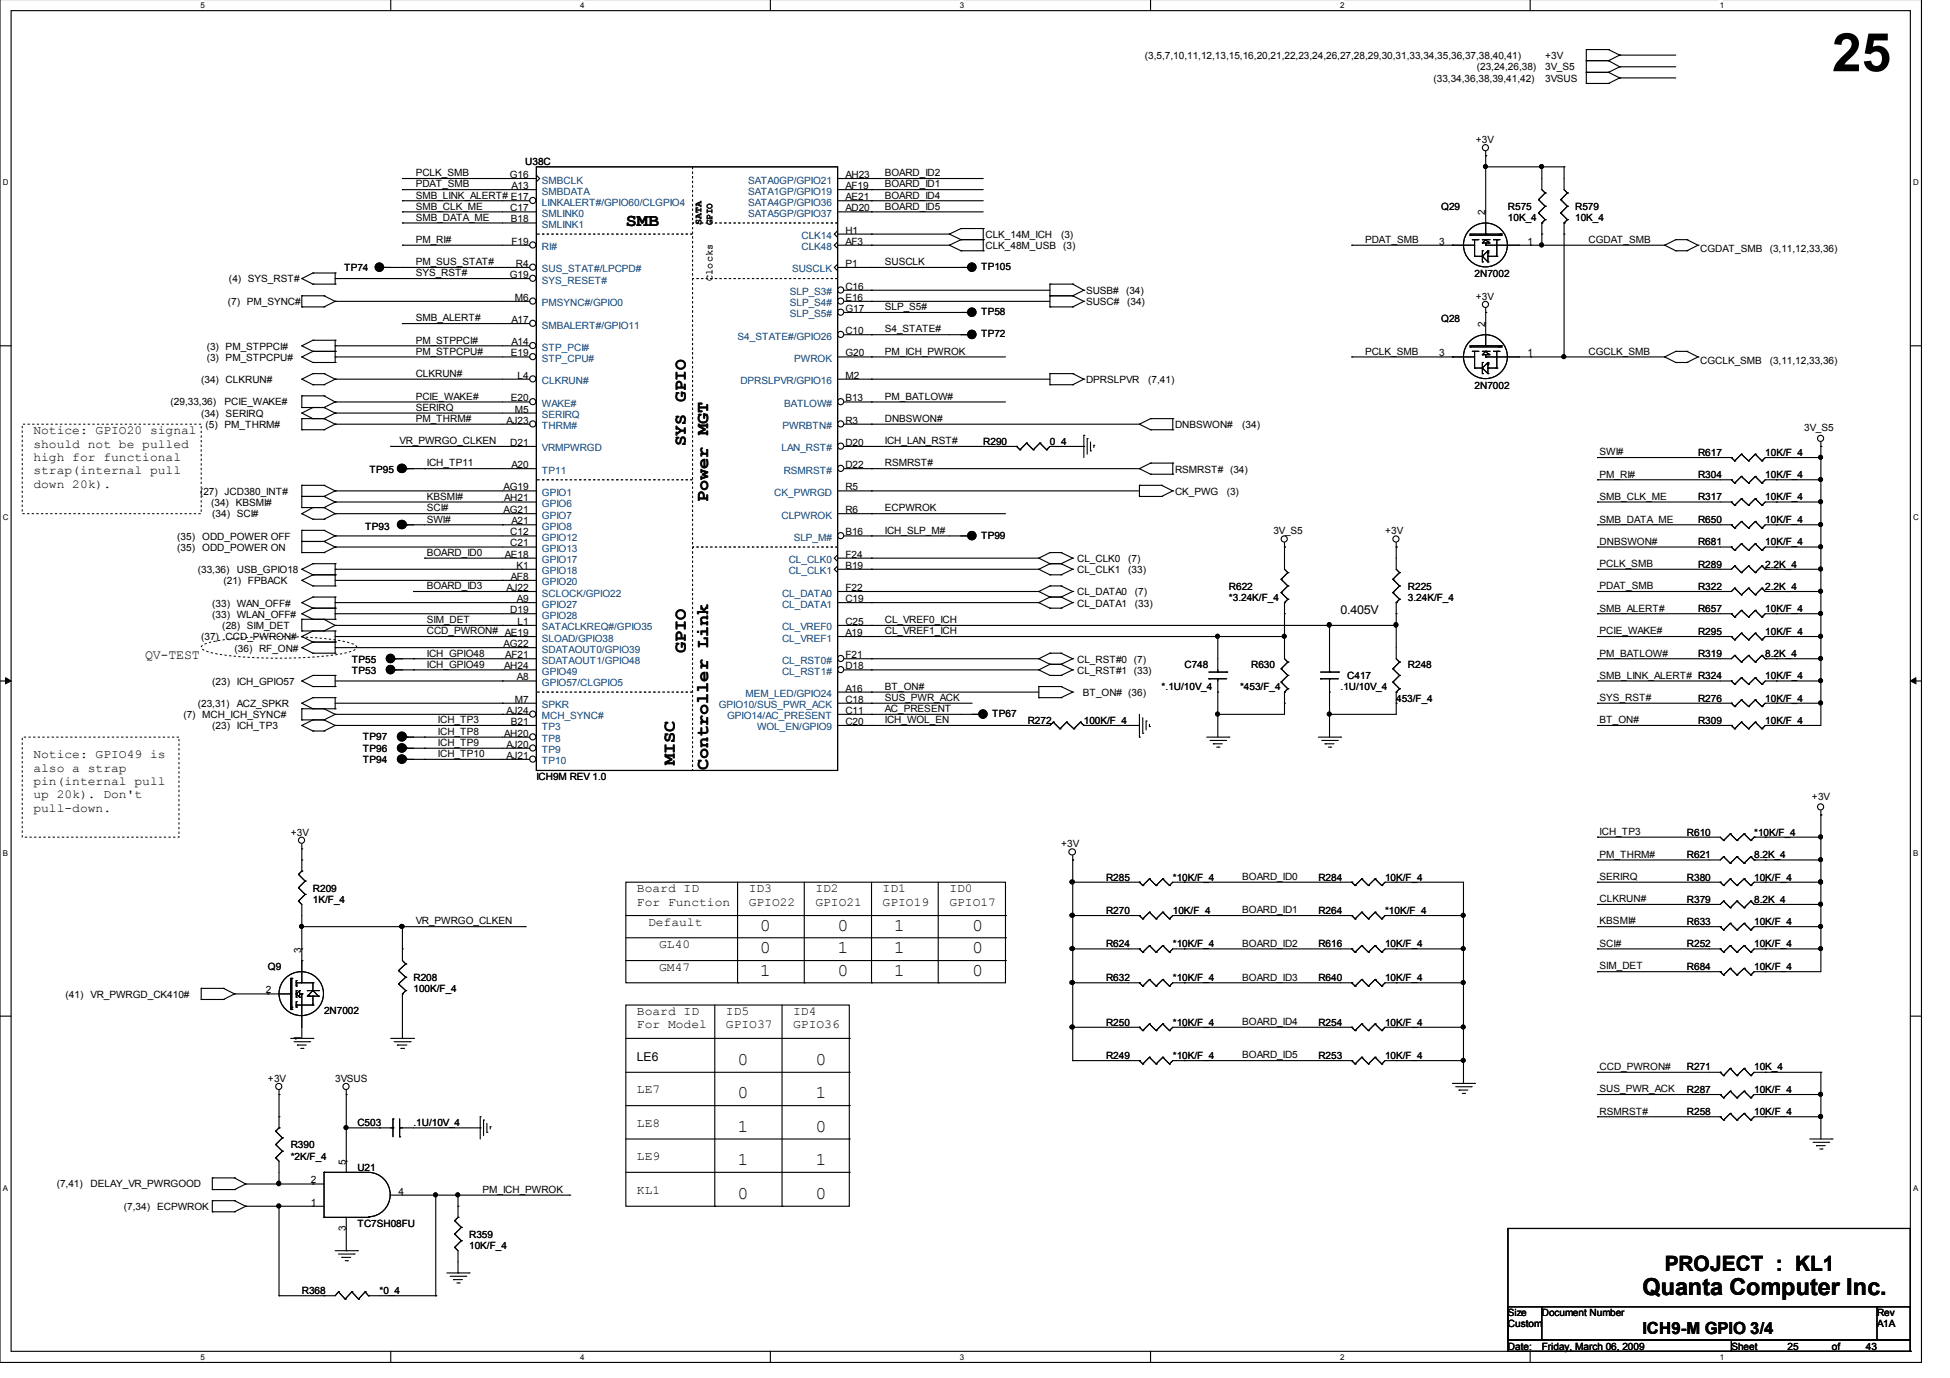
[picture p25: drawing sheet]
<svg xmlns="http://www.w3.org/2000/svg" width="297mm" height="210mm" viewBox="0 0 297 210" stroke-linecap="round" stroke-linejoin="round" font-family="sans-serif">
<defs><g id="words">
<text font-size="8.1" x="279.1" y="10.9">25</text>
<text font-size="3.6" x="250.2" y="197.2">Quanta Computer Inc.</text>
<text font-size="3.2" x="253.6" y="193.6">PROJECT : KL1</text>
<g font-size="2.7">
<text x="95.3" y="34.5">SMB</text>
<text x="104.5" y="61.2" transform="rotate(-90 104.5 61.2)">GPIO</text>
<text x="104.5" y="68" transform="rotate(-90 104.5 68)">SYS</text>
<text x="107.9" y="76.5" transform="rotate(-90 107.9 76.5)">Power MGT</text>
<text x="104.5" y="99.5" transform="rotate(-90 104.5 99.5)">GPIO</text>
<text x="102.8" y="116.5" transform="rotate(-90 102.8 116.5)">MISC</text>
<text x="107.9" y="117.4" transform="rotate(-90 107.9 117.4)">Controller Link</text>
<text x="115.7" y="141.7">0</text>
<text x="127.6" y="141.7">0</text>
<text x="136.1" y="141.7">1</text>
<text x="148.1" y="141.7">0</text>
<text x="115.7" y="145.1">0</text>
<text x="115.7" y="148.6">1</text>
<text x="127.6" y="145.1">1</text>
<text x="127.6" y="148.6">0</text>
<text x="136.1" y="145.1">1</text>
<text x="136.1" y="148.6">1</text>
<text x="148.1" y="145.1">0</text>
<text x="148.1" y="148.6">0</text>
<text x="112.4" y="167.3">0</text>
<text x="112.4" y="162.2">0</text>
<text x="124.2" y="167.3">1</text>
<text x="124.2" y="162.2">0</text>
<text x="112.4" y="172.4">1</text>
<text x="124.2" y="172.4">0</text>
<text x="112.4" y="177.5">1</text>
<text x="124.2" y="177.5">1</text>
<text x="112.4" y="182.6">0</text>
<text x="124.2" y="182.6">0</text>
</g>
<text font-size="2.5" x="250.2" y="203.1">ICH9-M GPIO 3/4</text>
<text font-size="2" x="22.1" y="100.3">QV-TEST</text>
<g font-size="1.9">
<text x="5.1" y="66.1">Notice: GPIO20 signal</text>
<text x="5.1" y="68.2">should not be pulled</text>
<text x="5.1" y="70.2">high for functional</text>
<text x="5.1" y="72.2">strap(internal pull</text>
<text x="5.1" y="74.3">down 20k).</text>
<text x="204.2" y="93.5">0.405V</text>
<text x="5.1" y="115.5">Notice: GPIO49 is</text>
<text x="5.1" y="117.5">also a strap</text>
<text x="5.1" y="119.6">pin(internal pull</text>
<text x="5.1" y="121.6">up 20k). Don't</text>
<text x="5.1" y="123.6">pull-down.</text>
<text x="97" y="135.9">Board ID</text>
<text x="97" y="137.9">For Function</text>
<text x="114" y="135.9">ID3</text>
<text x="114" y="137.9">GPIO22</text>
<text x="124.2" y="135.9">ID2</text>
<text x="124.2" y="137.9">GPIO21</text>
<text x="134.5" y="135.9">ID1</text>
<text x="134.5" y="137.9">GPIO19</text>
<text x="144.6" y="135.9">ID0</text>
<text x="144.6" y="137.9">GPIO17</text>
<text x="98.7" y="141">Default</text>
<text x="100.4" y="144.4">GL40</text>
<text x="100.4" y="147.8">GM47</text>
<text x="97" y="154.6">Board ID</text>
<text x="110.6" y="154.6">ID5</text>
<text x="120.8" y="154.6">ID4</text>
<text x="97" y="161.6">LE6</text>
<text x="97" y="156.6">For Model</text>
<text x="110.6" y="156.6">GPIO37</text>
<text x="120.8" y="156.6">GPIO36</text>
<text x="97" y="166.6">LE7</text>
<text x="97" y="171.6">LE8</text>
<text x="97" y="176.7">LE9</text>
<text x="97" y="181.9">KL1</text>
</g>
<g font-size="1.5">
<text x="174.4" y="9">(3,5,7,10,11,12,13,15,16,20,21,22,23,24,26,27,28,29,30,31,33,34,35,36,37,38,40,41)</text>
<text x="225" y="10.7">(23,24,26,38)</text>
<text x="235.4" y="9">+3V</text>
<text x="235.4" y="10.7">3V_S5</text>
<text x="218.4" y="12.5">(33,34,36,38,39,41,42)</text>
<text x="235.4" y="12.5">3VSUS</text>
<text x="224.8" y="21.8">+3V</text>
<text x="63.3" y="26.9">PCLK_SMB</text>
<text x="63.3" y="28.5">PDAT_SMB</text>
<text x="77.6" y="27.1">G16</text>
<text x="77.9" y="28.8">A13</text>
<text x="80" y="25.2">U38C</text>
<text x="128.8" y="27.1">AH23</text>
<text x="128.8" y="28.8">AF19</text>
<text x="134.8" y="28.5">BOARD_ID1</text>
<text x="134.8" y="26.9">BOARD_ID2</text>
<text x="63.3" y="30.2">SMB_LINK_ALERT# E17</text>
<text x="63.3" y="31.9">SMB_CLK_ME</text>
<text x="63.3" y="33.6">SMB_DATA_ME</text>
<text x="77.7" y="32.2">C17</text>
<text x="77.8" y="33.9">B18</text>
<text x="106.8" y="34.3" transform="rotate(-90 106.8 34.3)">SATA</text>
<text x="108.5" y="34.3" transform="rotate(-90 108.5 34.3)">GPIO</text>
<text x="128.8" y="30.5">AE21</text>
<text x="128.8" y="32.2">AD20</text>
<text x="128.8" y="35.6">H1</text>
<text x="134.8" y="30.2">BOARD_ID4</text>
<text x="134.8" y="31.9">BOARD_ID5</text>
<text x="219.5" y="32">Q29</text>
<text x="226.2" y="32.8" transform="rotate(-90 226.2 32.8)">2</text>
<text x="229.7" y="32">R575</text>
<text x="229.7" y="33.7">10K_4</text>
<text x="239.9" y="32">R579</text>
<text x="239.9" y="33.7">10K_4</text>
<text x="52.4" y="41.3">TP74</text>
<text x="63.3" y="37">PM_RI#</text>
<text x="63.3" y="40.4">PM_SUS_STAT#</text>
<text x="77.9" y="37.3">F19</text>
<text x="78.6" y="40.7">R4</text>
<text x="128.8" y="37.3">AF3</text>
<text x="128.8" y="40.7">P1</text>
<text x="134.8" y="40.4">SUSCLK</text>
<text x="149.4" y="41.2">TP105</text>
<text x="150.1" y="36.3">CLK_14M_ICH</text>
<text x="150.1" y="37.9">CLK_48M_USB</text>
<text x="161.6" y="36.3">(3)</text>
<text x="162" y="37.9">(3)</text>
<text x="207.9" y="37">PDAT_SMB</text>
<text x="219.2" y="37.3">3</text>
<text x="232.7" y="37.3">1</text>
<text x="242" y="37">CGDAT_SMB</text>
<text x="259" y="38.5">CGDAT_SMB</text>
<text x="269.6" y="38.5">(3,11,12,33,36)</text>
<text x="34.7" y="46.5">(7) PM_SYNC#</text>
<text x="34.9" y="43">(4) SYS_RST#</text>
<text x="63.3" y="42.1">SYS_RST#</text>
<text x="77.6" y="42.3">G19</text>
<text x="78.4" y="45.8">M6</text>
<text x="108.5" y="42.8" transform="rotate(-90 108.5 42.8)">Clocks</text>
<text x="128.8" y="44.1">C16</text>
<text x="128.8" y="45.8">E16</text>
<text x="128.8" y="47.5">G17</text>
<text x="134.8" y="47.3">SLP_S5#</text>
<text x="165.4" y="44.7">SUSB#</text>
<text x="165.4" y="46.5">SUSC#</text>
<text x="171.5" y="44.7">(34)</text>
<text x="171.7" y="46.5">(34)</text>
<text x="224.6" y="42.2">2N7002</text>
<text x="224.8" y="45.6">+3V</text>
<text x="31.5" y="53.3">(3) PM_STPPCI#</text>
<text x="63.3" y="49">SMB_ALERT#</text>
<text x="63.3" y="52.3">PM_STPPCI#</text>
<text x="77.9" y="49.2">A17</text>
<text x="77.9" y="52.6">A14</text>
<text x="128.8" y="50.9">C10</text>
<text x="134.8" y="50.6">S4_STATE#</text>
<text x="149.4" y="51.4">TP72</text>
<text x="149.4" y="48">TP58</text>
<text x="219.5" y="49">Q28</text>
<text x="226.2" y="49.8" transform="rotate(-90 226.2 49.8)">2</text>
<text x="30.6" y="58.3">(34) CLKRUN#</text>
<text x="31.5" y="55">(3) PM_STPCPU#</text>
<text x="63.3" y="54">PM_STPCPU#</text>
<text x="63.3" y="57.4">CLKRUN#</text>
<text x="77.8" y="54.3">E19</text>
<text x="78.8" y="57.7">L4</text>
<text x="128.8" y="54.3">G20</text>
<text x="128.8" y="57.7">M2</text>
<text x="134.8" y="54">PM_ICH_PWROK</text>
<text x="165.4" y="58.3">DPRSLPVR</text>
<text x="174.9" y="58.3">(7,41)</text>
<text x="207.9" y="54">PCLK_SMB</text>
<text x="219.2" y="54.3">3</text>
<text x="224.6" y="59.2">2N7002</text>
<text x="232.7" y="54.3">1</text>
<text x="242" y="54">CGCLK_SMB</text>
<text x="259" y="55.5">CGCLK_SMB</text>
<text x="269.6" y="55.5">(3,11,12,33,36)</text>
<text x="26" y="61.7">(29,33,36)</text>
<text x="30.6" y="63.5">(34) SERIRQ</text>
<text x="31.3" y="65.2">(5) PM_THRM#</text>
<text x="34.2" y="61.7">PCIE_WAKE#</text>
<text x="63.3" y="60.9">PCIE_WAKE#</text>
<text x="63.3" y="62.6">SERIRQ</text>
<text x="63.3" y="64.3">PM_THRM#</text>
<text x="77.1" y="64.5">AJ23</text>
<text x="77.8" y="61.1">E20</text>
<text x="78.4" y="62.8">M5</text>
<text x="128.8" y="61.1">B13</text>
<text x="128.8" y="64.5">R3</text>
<text x="134.8" y="60.9">PM_BATLOW#</text>
<text x="134.8" y="64.3">DNBSWON#</text>
<text x="179" y="65.2">DNBSWON#</text>
<text x="189.2" y="65.2">(34)</text>
<text x="274.8" y="65.7">3V_S5</text>
<text x="56.3" y="72">TP95</text>
<text x="60.9" y="67.7">VR_PWRGO_CLKEN</text>
<text x="65" y="71">ICH_TP11</text>
<text x="77.7" y="67.9">D21</text>
<text x="77.9" y="71.3">A20</text>
<text x="128.8" y="67.9">D20</text>
<text x="128.8" y="71.3">D22</text>
<text x="134.8" y="71">RSMRST#</text>
<text x="134.8" y="67.7">ICH_LAN_RST#</text>
<text x="149.8" y="67.7">R290</text>
<text x="159.9" y="67.7">0_4</text>
<text x="179" y="72">RSMRST# (34)</text>
<text x="243.7" y="69.4">SWI#</text>
<text x="258.7" y="69.4">R617</text>
<text x="268.9" y="69.4">10K/F_4</text>
<text x="30.5" y="75.4">(27) JCD380_INT#</text>
<text x="32.2" y="77.1">(34) KBSMI#</text>
<text x="65" y="76.1">KBSMI#</text>
<text x="65" y="77.9">SCI#</text>
<text x="76.7" y="74.7">AG19</text>
<text x="76.8" y="76.4">AH21</text>
<text x="128.8" y="74.7">R5</text>
<text x="134.8" y="77.9">ECPWROK</text>
<text x="179" y="75.4">CK_PWG</text>
<text x="186.9" y="75.4">(3)</text>
<text x="243.7" y="76.1">SMB_CLK_ME</text>
<text x="243.7" y="72.7">PM_RI#</text>
<text x="258.7" y="72.8">R304</text>
<text x="258.7" y="76.2">R317</text>
<text x="268.9" y="72.8">10K/F_4</text>
<text x="268.9" y="76.2">10K/F_4</text>
<text x="27" y="82.2">(35)</text>
<text x="27" y="83.9">(35)</text>
<text x="30.8" y="82.2">ODD_POWER OFF</text>
<text x="30.8" y="83.9">ODD_POWER ON</text>
<text x="32.3" y="78.8">(34) SCI#</text>
<text x="55.6" y="80.7">TP93</text>
<text x="65" y="79.6">SWI#</text>
<text x="76.7" y="78.2">AG21</text>
<text x="77.7" y="81.5">C12</text>
<text x="77.7" y="83.2">C21</text>
<text x="77.9" y="79.9">A21</text>
<text x="128.8" y="78.2">R6</text>
<text x="128.8" y="81.5">B16</text>
<text x="134.8" y="81.3">ICH_SLP_M#</text>
<text x="149.4" y="82.1">TP99</text>
<text x="194" y="81.4">3V_S5</text>
<text x="211" y="81.4">+3V</text>
<text x="243.7" y="79.6">SMB_DATA_ME</text>
<text x="243.7" y="83">DNBSWON#</text>
<text x="258.7" y="79.7">R650</text>
<text x="258.7" y="83.1">R681</text>
<text x="268.9" y="79.7">10K/F_4</text>
<text x="268.9" y="83.1">10K/F_4</text>
<text x="30.1" y="87.3">(33,36)</text>
<text x="34" y="89">(21) FPBACK</text>
<text x="36.1" y="87.3">USB_GPIO18</text>
<text x="65" y="84.7">BOARD_ID0</text>
<text x="65" y="89.8">BOARD_ID3</text>
<text x="76.9" y="84.9">AE18</text>
<text x="77.8" y="88.3">AF8</text>
<text x="78.7" y="86.6">K1</text>
<text x="128.8" y="84.9">F24</text>
<text x="128.8" y="86.6">B19</text>
<text x="164.1" y="85.6">CL_CLK0</text>
<text x="164.1" y="87.3">CL_CLK1</text>
<text x="171.9" y="85.6">(7)</text>
<text x="171.9" y="87.3">(33)</text>
<text x="187.2" y="89.8">R622</text>
<text x="214.5" y="89.8">R225</text>
<text x="243.7" y="86.4">PCLK_SMB</text>
<text x="243.7" y="89.8">PDAT_SMB</text>
<text x="258.7" y="89.8">R322</text>
<text x="258.7" y="86.5">R289</text>
<text x="268.9" y="89.8">2.2K_4</text>
<text x="268.9" y="86.5">2.2K_4</text>
<text x="32.3" y="92.4">(33) WAN_OFF#</text>
<text x="32.3" y="94.1">(33) WLAN_OFF#</text>
<text x="33.9" y="95.8">(28) SIM_DET</text>
<text x="65" y="94.9">SIM_DET</text>
<text x="77.1" y="90">AJ22</text>
<text x="77.7" y="93.4">D19</text>
<text x="78.7" y="91.7">A9</text>
<text x="78.8" y="95.2">L1</text>
<text x="128.8" y="90">F22</text>
<text x="128.8" y="91.7">C19</text>
<text x="128.8" y="95.2">C25</text>
<text x="134.8" y="94.9">CL_VREF0_ICH</text>
<text x="164.1" y="90.7">CL_DATA0</text>
<text x="164.1" y="92.4">CL_DATA1</text>
<text x="172.9" y="90.7">(7)</text>
<text x="172.9" y="92.4">(33)</text>
<text x="187.2" y="91.5">*3.24K/F_4</text>
<text x="214.5" y="91.5">3.24K/F_4</text>
<text x="243.7" y="93.1">SMB_ALERT#</text>
<text x="258.7" y="93.2">R657</text>
<text x="268.9" y="93.2">10K/F_4</text>
<text x="30.6" y="97.6">(37) CCD_PWRON#</text>
<text x="35.7" y="99.2">(36) RF_ON#</text>
<text x="53.6" y="100.9">TP55</text>
<text x="65" y="96.6">CCD_PWRON# AE19</text>
<text x="65" y="100">ICH_GPIO48</text>
<text x="65" y="101.7">ICH_GPIO49</text>
<text x="76.7" y="98.6">AG22</text>
<text x="76.8" y="102">AH24</text>
<text x="77" y="100.3">AF21</text>
<text x="128.8" y="96.9">A19</text>
<text x="128.8" y="100.3">F21</text>
<text x="128.8" y="102">D18</text>
<text x="134.8" y="96.6">CL_VREF1_ICH</text>
<text x="164.1" y="100.9">CL_RST#0 (7)</text>
<text x="180.4" y="101.8">C748</text>
<text x="190.6" y="101.8">R630</text>
<text x="214.5" y="101.8">R248</text>
<text x="243.7" y="96.6">PCIE_WAKE#</text>
<text x="243.7" y="100">PM_BATLOW#</text>
<text x="258.7" y="100.1">R319</text>
<text x="258.7" y="96.7">R295</text>
<text x="268.9" y="100.1">8.2K_4</text>
<text x="268.9" y="96.7">10K/F_4</text>
<text x="30.1" y="107.7">(23,31)</text>
<text x="32.3" y="104.3">(23) ICH_GPIO57</text>
<text x="36.1" y="107.7">ACZ_SPKR</text>
<text x="53.6" y="102.6">TP53</text>
<text x="78.4" y="107">M7</text>
<text x="78.7" y="103.6">A8</text>
<text x="128.8" y="107">C18</text>
<text x="128.8" y="105.3">A16</text>
<text x="134.8" y="105.1">BT_ON#</text>
<text x="134.8" y="106.8">SUS_PWR_ACK</text>
<text x="164.1" y="102.6">CL_RST#1 (33)</text>
<text x="164.9" y="106">BT_ON# (36)</text>
<text x="177" y="105.2">*.1U/10V_4</text>
<text x="188.9" y="105.2">*453/F_4</text>
<text x="204.2" y="105.2">.1U/10V_4</text>
<text x="205.2" y="103.5">C417</text>
<text x="212.7" y="106.9">453/F_4</text>
<text x="243.7" y="103.4">SMB_LINK_ALERT# R324</text>
<text x="243.7" y="106.8">SYS_RST#</text>
<text x="258.7" y="106.9">R276</text>
<text x="268.9" y="103.5">10K/F_4</text>
<text x="268.9" y="106.9">10K/F_4</text>
<text x="27.9" y="109.4">(7) MCH_ICH_SYNC#</text>
<text x="32.3" y="111.1">(23) ICH_TP3</text>
<text x="55.3" y="112.8">TP97</text>
<text x="66.7" y="110.2">ICH_TP3</text>
<text x="66.7" y="111.9">ICH_TP8</text>
<text x="66.7" y="113.6">ICH_TP9</text>
<text x="76.8" y="112.2">AH20</text>
<text x="77.1" y="108.7">AJ24</text>
<text x="77.1" y="113.9">AJ20</text>
<text x="77.8" y="110.4">B21</text>
<text x="128.8" y="110.4">C20</text>
<text x="128.8" y="108.7">C11</text>
<text x="134.8" y="108.5">AC_PRESENT</text>
<text x="134.8" y="110.2">ICH_WOL_EN</text>
<text x="151.1" y="109.2">TP67</text>
<text x="156.5" y="110.3">R272</text>
<text x="165.1" y="110.3">100K/F_4</text>
<text x="243.7" y="110.2">BT_ON#</text>
<text x="258.7" y="110.3">R309</text>
<text x="268.9" y="110.3">10K/F_4</text>
<text x="55.3" y="116.3">TP94</text>
<text x="55.3" y="114.6">TP96</text>
<text x="66.7" y="115.3">ICH_TP10</text>
<text x="77.1" y="115.6">AJ21</text>
<text x="81.7" y="118.8">ICH9M REV 1.0</text>
<text x="276" y="121.8">+3V</text>
<text x="44.3" y="127.3">+3V</text>
<text x="161.6" y="129">+3V</text>
<text x="243.7" y="130.7">PM_THRM#</text>
<text x="243.7" y="127.2">ICH_TP3</text>
<text x="257" y="130.7">R621</text>
<text x="257" y="127.3">R610</text>
<text x="267.2" y="130.7">8.2K_4</text>
<text x="267.2" y="127.3">*10K/F_4</text>
<text x="47.7" y="135.8">R209</text>
<text x="47.7" y="137.5">1K/F_4</text>
<text x="168.5" y="134.1">R285</text>
<text x="178.6" y="134.1">*10K/F_4</text>
<text x="189.2" y="134">BOARD_ID0</text>
<text x="200.8" y="134.1">R284</text>
<text x="211" y="134.1">10K/F_4</text>
<text x="243.7" y="134">SERIRQ</text>
<text x="243.7" y="137.4">CLKRUN#</text>
<text x="257" y="137.5">R379</text>
<text x="257" y="134.1">R380</text>
<text x="267.2" y="137.5">8.2K_4</text>
<text x="267.2" y="134.1">10K/F_4</text>
<text x="63.3" y="140.8">VR_PWRGO_CLKEN</text>
<text x="168.5" y="139.2">R270</text>
<text x="178.6" y="139.2">10K/F_4</text>
<text x="189.2" y="139.1">BOARD_ID1</text>
<text x="200.8" y="139.2">R264</text>
<text x="211" y="139.2">*10K/F_4</text>
<text x="243.7" y="140.8">KBSMI#</text>
<text x="257" y="140.9">R633</text>
<text x="267.2" y="140.9">10K/F_4</text>
<text x="40.8" y="147.8">Q9</text>
<text x="45.9" y="145.1" transform="rotate(-90 45.9 145.1)">3</text>
<text x="63" y="149.5">R208</text>
<text x="168.5" y="144.3">R624</text>
<text x="168.5" y="149.5">R632</text>
<text x="178.6" y="144.3">*10K/F_4</text>
<text x="178.6" y="149.5">*10K/F_4</text>
<text x="189.2" y="149.4">BOARD_ID3</text>
<text x="189.2" y="144.2">BOARD_ID2</text>
<text x="200.8" y="144.3">R616</text>
<text x="200.8" y="149.5">R640</text>
<text x="211" y="144.3">10K/F_4</text>
<text x="211" y="149.5">10K/F_4</text>
<text x="243.7" y="144.2">SCI#</text>
<text x="243.7" y="147.7">SIM_DET</text>
<text x="257" y="147.8">R684</text>
<text x="257" y="144.3">R252</text>
<text x="267.2" y="147.8">10K/F_4</text>
<text x="267.2" y="144.3">10K/F_4</text>
<text x="10" y="152">(41)</text>
<text x="13.8" y="152">VR_PWRGD_CK410#</text>
<text x="40.5" y="151.3">2</text>
<text x="49.4" y="154.5">2N7002</text>
<text x="63" y="151.1">100K/F_4</text>
<text x="45.9" y="158.5" transform="rotate(-90 45.9 158.5)">1</text>
<text x="168.5" y="156.2">R250</text>
<text x="168.5" y="161.3">R249</text>
<text x="178.6" y="156.2">*10K/F_4</text>
<text x="178.6" y="161.3">*10K/F_4</text>
<text x="189.2" y="161.2">BOARD_ID5</text>
<text x="189.2" y="156.1">BOARD_ID4</text>
<text x="200.8" y="156.2">R254</text>
<text x="200.8" y="161.3">R253</text>
<text x="211" y="156.2">10K/F_4</text>
<text x="211" y="161.3">10K/F_4</text>
<text x="40.8" y="164.8">+3V</text>
<text x="51.1" y="164.8">3VSUS</text>
<text x="243.7" y="166.4">SUS_PWR_ACK</text>
<text x="243.7" y="163">CCD_PWRON#</text>
<text x="257" y="166.5">R287</text>
<text x="257" y="163">R271</text>
<text x="267.2" y="166.5">10K/F_4</text>
<text x="267.2" y="163">10K_4</text>
<text x="54.4" y="171.5">C503</text>
<text x="63" y="171.5">.1U/10V_4</text>
<text x="243.7" y="169.8">RSMRST#</text>
<text x="257" y="169.9">R258</text>
<text x="267.2" y="169.9">10K/F_4</text>
<text x="44.3" y="174.9">R390</text>
<text x="44.3" y="176.6">*2K/F_4</text>
<text x="52.7" y="177.4" transform="rotate(-90 52.7 177.4)">5</text>
<text x="54.4" y="178.3">U21</text>
<text x="8.6" y="180.9">(7,41)</text>
<text x="13.8" y="180.9">DELAY_VR_PWRGOOD</text>
<text x="18.9" y="184.3">(7,34)</text>
<text x="24" y="184.3">ECPWROK</text>
<text x="47.3" y="180.3">2</text>
<text x="47.3" y="183.7">1</text>
<text x="60.7" y="182">4</text>
<text x="73.5" y="181.7">PM_ICH_PWROK</text>
<text x="52.7" y="187.5" transform="rotate(-90 52.7 187.5)">3</text>
<text x="54.4" y="186.9">TC7SH08FU</text>
<text x="71.5" y="188.6">R359</text>
<text x="71.5" y="190.3">10K/F_4</text>
<text x="46" y="197">R368</text>
<text x="57.8" y="197">*0_4</text>
<text x="229.7" y="200.5">Size</text>
<text x="229.7" y="202.2">Custom</text>
<text x="234.9" y="200.5">Document Number</text>
<text x="285.9" y="200.5">Rev</text>
<text x="285.9" y="202.2">A1A</text>
<text x="229.7" y="205.6">Date:</text>
<text x="234.9" y="205.6">Friday, March 06, 2009</text>
<text x="263.7" y="205.6">Sheet</text>
<text x="272.3" y="205.6">25</text>
<text x="279.1" y="205.6">of</text>
<text x="284.2" y="205.6">43</text>
</g>
<g font-size="1.5" fill="#004080">
<text x="82.5" y="28">SMBCLK</text>
<text x="82.5" y="29.6">SMBDATA</text>
<text x="114" y="28">SATA0GP/GPIO21</text>
<text x="114" y="29.6">SATA1GP/GPIO19</text>
<text x="82.5" y="31.3">LINKALERT#/GPIO60/CLGPIO4</text>
<text x="82.5" y="33">SMLINK0</text>
<text x="82.5" y="34.7">SMLINK1</text>
<text x="114" y="31.3">SATA4GP/GPIO36</text>
<text x="114" y="33">SATA5GP/GPIO37</text>
<text x="82.5" y="41.5">SUS_STAT#/LPCPD#</text>
<text x="82.5" y="38.1">RI#</text>
<text x="120.6" y="41.5">SUSCLK</text>
<text x="122.1" y="36.4">CLK14</text>
<text x="122.1" y="38.1">CLK48</text>
<text x="82.5" y="43.2">SYS_RESET#</text>
<text x="82.5" y="46.7">PMSYNC#/GPIO0</text>
<text x="120.3" y="45">SLP_S3#</text>
<text x="120.3" y="46.7">SLP_S4#</text>
<text x="82.5" y="50.1">SMBALERT#/GPIO11</text>
<text x="82.5" y="53.4">STP_PCI#</text>
<text x="112.4" y="51.7">S4_STATE#/GPIO26</text>
<text x="120.3" y="48.4">SLP_S5#</text>
<text x="82.5" y="55.1">STP_CPU#</text>
<text x="82.5" y="58.5">CLKRUN#</text>
<text x="112.8" y="58.5">DPRSLPVR/GPIO16</text>
<text x="121" y="55.1">PWROK</text>
<text x="82.5" y="62">WAKE#</text>
<text x="82.5" y="63.7">SERIRQ</text>
<text x="82.5" y="65.4">THRM#</text>
<text x="119.2" y="65.4">PWRBTN#</text>
<text x="119.5" y="62">BATLOW#</text>
<text x="82.5" y="68.8">VRMPWRGD</text>
<text x="119" y="68.8">LAN_RST#</text>
<text x="82.5" y="75.5">GPIO1</text>
<text x="82.5" y="77.2">GPIO6</text>
<text x="82.5" y="72.2">TP11</text>
<text x="117.9" y="75.5">CK_PWRGD</text>
<text x="119.4" y="72.2">RSMRST#</text>
<text x="82.5" y="79">GPIO7</text>
<text x="82.5" y="80.7">GPIO8</text>
<text x="82.5" y="82.4">GPIO12</text>
<text x="119" y="79">CLPWROK</text>
<text x="120.9" y="82.4">SLP_M#</text>
<text x="82.5" y="85.8">GPIO17</text>
<text x="82.5" y="87.5">GPIO18</text>
<text x="82.5" y="89.2">GPIO20</text>
<text x="82.5" y="84.1">GPIO13</text>
<text x="120.1" y="85.8">CL_CLK0</text>
<text x="120.1" y="87.5">CL_CLK1</text>
<text x="82.5" y="90.9">SCLOCK/GPIO22</text>
<text x="82.5" y="92.6">GPIO27</text>
<text x="82.5" y="94.2">GPIO28</text>
<text x="119.1" y="90.9">CL_DATA0</text>
<text x="119.1" y="92.6">CL_DATA1</text>
<text x="82.5" y="96">SATACLKREQ#/GPIO35</text>
<text x="82.5" y="97.7">SLOAD/GPIO38</text>
<text x="82.5" y="99.4">SDATAOUT0/GPIO39</text>
<text x="82.5" y="101.1">SDATAOUT1/GPIO48</text>
<text x="119.1" y="96">CL_VREF0</text>
<text x="119.1" y="97.7">CL_VREF1</text>
<text x="119.1" y="101.1">CL_RST0#</text>
<text x="82.5" y="107.9">SPKR</text>
<text x="82.5" y="102.8">GPIO49</text>
<text x="82.5" y="104.5">GPIO57/CLGPIO5</text>
<text x="109.5" y="107.9">GPIO10/SUS_PWR_ACK</text>
<text x="113.5" y="106.2">MEM_LED/GPIO24</text>
<text x="119.1" y="102.8">CL_RST1#</text>
<text x="82.5" y="111.3">TP3</text>
<text x="82.5" y="113">TP8</text>
<text x="82.5" y="109.6">MCH_SYNC#</text>
<text x="110.7" y="109.6">GPIO14/AC_PRESENT</text>
<text x="115.3" y="111.3">WOL_EN/GPIO9</text>
<text x="82.5" y="116.4">TP10</text>
<text x="82.5" y="114.7">TP9</text>
</g>
<g font-size="1.2">
<text x="30.6" y="1.2">5</text>
<text x="88.4" y="1.2">4</text>
<text x="146.2" y="1.2">3</text>
<text x="204.1" y="1.2">2</text>
<text x="262" y="1.2">1</text>
<text x=".4" y="28.2">D</text>
<text x="291.4" y="28.2">D</text>
<text x=".4" y="79.3">C</text>
<text x="291.4" y="79.3">C</text>
<text x=".4" y="130.3">B</text>
<text x="291.4" y="130.3">B</text>
<text x=".4" y="181.4">A</text>
<text x="291.4" y="181.4">A</text>
<text x="30.6" y="207.1">5</text>
<text x="88.4" y="207.1">4</text>
<text x="146.2" y="207.1">3</text>
<text x="204.1" y="207.1">2</text>
<text x="262" y="207.1">1</text>
</g>
</g></defs>
<path d="M0 -.1v207.6h292.7v-207.6M1.7 1.6h289.3v204.2h-289.3z" fill="none" stroke="#000" stroke-width=".17"/>
<g fill="#fff">
<path d="M30.6 .1h.5v1.3h-.5z"/>
<path d="M30.6 206h.5v1.3h-.5z"/>
</g>
<path d="M59.5 -.1v1.7M59.5 205.8v1.7" fill="none" stroke="#000" stroke-width=".17"/>
<g fill="#fff">
<path d="M88.4 .1h.5v1.3h-.5z"/>
<path d="M88.4 206h.5v1.3h-.5z"/>
</g>
<path d="M117.3 -.1v1.7M117.3 205.8v1.7" fill="none" stroke="#000" stroke-width=".17"/>
<g fill="#fff">
<path d="M146.2 .1h.5v1.3h-.5z"/>
<path d="M146.2 206h.5v1.3h-.5z"/>
</g>
<path d="M175.3 -.1v1.7M175.3 205.8v1.7" fill="none" stroke="#000" stroke-width=".17"/>
<g fill="#fff">
<path d="M204.1 .1h.5v1.3h-.5z"/>
<path d="M204.1 206h.5v1.3h-.5z"/>
</g>
<path d="M233.1 -.1v1.7M233.1 205.8v1.7" fill="none" stroke="#000" stroke-width=".17"/>
<g fill="#fff">
<path d="M262 .1h.5v1.3h-.5z"/>
<path d="M262 206h.5v1.3h-.5z"/>
<path d="M.4 27.1h.7v1.3h-.7z"/>
<path d="M291.4 27.1h.7v1.3h-.7z"/>
<path d="M.4 78.2h.7v1.2h-.7z"/>
<path d="M291.4 78.2h.7v1.2h-.7z"/>
</g>
<path d="M0 52.7h1.7M291 52.7h1.7" fill="none" stroke="#000" stroke-width=".17"/>
<g fill="#fff">
<path d="M.4 129.2h.7v1.3h-.7z"/>
<path d="M291.4 129.2h.7v1.3h-.7z"/>
</g>
<path d="M0 103.7h1.7M291 103.7h1.7" fill="none" stroke="#000" stroke-width=".17"/>
<path d="M.8 103.2l.9 .5-.9 .5zM291 103.7l.8-.5v1z" fill="#000" stroke="#000" stroke-width=".15"/>
<g fill="#fff">
<path d="M.4 180.3h.7v1.2h-.7z"/>
<path d="M291.4 180.3h.7v1.2h-.7z"/>
</g>
<g fill="none" stroke="#000" stroke-width=".17">
<path d="M241.6 7.5h.1M241.6 9.2h.1M241.6 11h.1M241.6 12.7h.1M241.6 7.5h3.4M241.6 7.5v5.2M241.6 9.2h3.4M241.6 11h3.4M241.6 12.7h3.4M245 7.5h.1M245 9.2h.1M245 11h.1"/>
<path d="M245 12.7h.1M245 7.5l1.7 .9M245 9.2l1.7 1M245 11l1.7 .9M246.7 8.4h.1M246.7 10.2h.1M246.7 11.9h.1M246.7 8.4h8.6M246.7 10.2h8.6M246.7 11.9h8.6M246.7 8.4l-1.7 .8M246.7 10.2l-1.7 .8"/>
<path d="M246.7 11.9l-1.7 .8M61.3 27.2h.1M61.3 28.9h.1M61.3 30.6h.1M61.3 32.3h.1M61.3 34h.1M61.3 37.4h.1M61.3 27.2h20.4M61.3 28.9h20.4M61.3 30.6h15.2M61.3 32.3h15.2M61.3 34h15.2"/>
<path d="M61.3 37.4h15.2M81.7 26.7l.5 .5-.5 .5M127.6 27.2h22.2M127.6 28.9h22.2M127.6 30.6h22.2M127.6 32.3h22.2M132.8 30.6h.1M132.8 35.7h.1M132.8 37.4h.1M132.8 28.9h.1M132.8 32.3h.1M132.8 27.2h.1"/>
<path d="M132.8 35.7h11.8M132.8 37.4h11.8M144.6 35.7h.1M144.6 37.4h.1M144.6 35.7l1.8 .8M144.6 37.4l1.8 .8M146.4 34.8h.1M146.4 36.5h.1M146.4 38.2h.1M146.4 34.8l-1.8 .9M146.4 34.8h3.4M146.4 36.5h3.4"/>
<path d="M146.4 36.5l-1.8 .9M146.4 38.2h3.4M149.8 34.8h.1M149.8 36.5h.1M149.8 38.2h.1M149.8 34.8v3.4M205.9 37.4h.1M205.9 37.4h18.7M221.2 37.4h.1M223.9 35.8h.1M223.9 35.8h4.8M224.3 36.5h.1"/>
<path d="M224.3 36.5h.8M224.6 36.5h.1M224.6 39h.1M224.6 36.5v2.5M224.6 39h1.2M225 36.5h.1M225.1 36.5h.1M225.8 39h.1M225.8 37h.1M225.8 36.5h.1M225.8 39.9h.1M225.8 38.2h.1"/>
<path d="M225.8 36.5h1M225.8 38.2v1.7M225.8 39l.9 .9M225.8 37h1M226.3 25.4h.1M226.3 23.7h.1M226.3 37.4h.1M226.3 35.7h.1M226.3 36.5h.1M226.3 37h.1M226.3 37.4h27.3M226.3 25.4h12"/>
<path d="M226.3 23v12.7M226.3 37v.4M226.3 36.5l.5 .5M226.3 36.5l-.5 .5M226.7 39h.1M226.7 39.9h.1M226.7 38.4h.1M226.7 38.2h.1M226.7 38.5h.1M226.7 36.8h.1M226.7 38.2v1.7M226.7 39h1.3"/>
<path d="M226.7 38.2l-.9 .8M226.8 37h.1M226.8 36.5h.1M227.5 36.5h.1M227.5 36.5h.8M228 39h.1M228 36.5h.1M228 36.5v2.5M228.2 36.5h.1M228.3 35.8h.1M228.3 36.5h.1M228.5 35.7h.1"/>
<path d="M228.7 35.8h.1M228.7 35.7h.1M228.7 35.7h-4.8v.1M228.7 35.7v.1M233.2 37.4h.1M234.4 30.4h.1M234.4 32.4h.1M234.4 30.4l1 1M234.4 32.4l1 1.1M234.9 25.4h.1M234.9 37.4h.1M234.9 35.7h.1"/>
<path d="M234.9 34h.1M234.9 25.4v3.5l.5 .5M234.9 34v3.4M235.4 29.4h.1M235.4 31.4h.1M235.4 33.5h.1M235.4 29.4l-1 1M235.4 31.4l-1 1M235.4 33.5l-.5 .5M237.7 30.4h.1M237.7 32.4h.1M237.7 30.4l1.1 1"/>
<path d="M237.7 32.4l1.1 1.1M238.3 35.7h.1M238.3 25.4h.1M238.3 34h.1M238.3 25.4v3.5l.5 .5M238.3 34v20.4M238.8 29.4h.1M238.8 31.4h.1M238.8 33.5h.1M238.8 29.4l-1.1 1M238.8 31.4l-1.1 1M238.8 33.5l-.5 .5"/>
<path d="M253.6 37.4h.1M253.6 37.4l1.7 .8M255.3 36.5h.1M255.3 38.2h.1M255.3 36.5h1.7M255.3 38.2h1.7M255.3 36.5l-1.7 .9M257 36.5h.1M257 38.2h.1M257 36.5l1.7 .9M258.7 37.4h.1M258.7 37.4l-1.7 .8"/>
<path d="M46 46.8h.1M46 45.1h.1M46 52.7h.1M46 54.4h.1M46 57.8h.1M46 42.4h.1M46 45.1v1.7M46 45.1h3.4M46 46.8h3.4M46 52.7l1.7 .8M46 54.4l1.7 .8M46 57.8l1.7 .8"/>
<path d="M46 42.4l1.7 .9M47.7 51.8h.1M47.7 53.5h.1M47.7 55.2h.1M47.7 56.9h.1M47.7 58.6h.1M47.7 41.6h.1M47.7 43.3h.1M47.7 51.8l-1.7 .9M47.7 51.8h3.4M47.7 53.5h3.4M47.7 53.5l-1.7 .9"/>
<path d="M47.7 55.2h3.4M47.7 56.9l-1.7 .9M47.7 56.9h1.7M47.7 58.6h1.7M47.7 43.3h3.4M47.7 41.6l-1.7 .8M47.7 41.6h3.4M49.4 45.1h.1M49.4 46.8h.1M49.4 56.9h.1M49.4 58.6h.1M49.4 45.1l1.7 .8"/>
<path d="M49.4 56.9l1.7 .9M51.1 42.4h.1M51.1 45.9h.1M51.1 52.7h.1M51.1 54.4h.1M51.1 57.8h.1M51.1 51.8h.1M51.1 53.5h.1M51.1 55.2h.1M51.1 41.6h.1M51.1 43.3h.1M51.1 42.4h25.4"/>
<path d="M51.1 45.9h25.4M51.1 52.7h25.4M51.1 54.4h25.4M51.1 57.8h25.4M51.1 45.9l-1.7 .9M51.1 41.6v1.7M51.1 51.8v3.4M51.1 57.8l-1.7 .8M58.5 40.7h.1M58.5 40.7h18M61.3 49.3h.1M61.3 40.7h.1"/>
<path d="M61.3 49.3h15.2M132.8 40.7h.1M132.8 44.2h.1M132.8 45.9h.1M132.8 47.6h.1M132.8 51h.1M132.8 54.4h.1M132.8 57.8h.1M132.8 45.9h27.1M132.8 54.4h20.4M132.8 57.8h27.1M132.8 40.7h14.6"/>
<path d="M132.8 44.2h27.1M132.8 47.6h14.6M132.8 51h14.6M147.4 51h.1M147.4 40.7h.1M147.4 47.6h.1M159.9 45.1h.1M159.9 43.3h.1M159.9 46.8h.1M159.9 58.6h.1M159.9 56.9h.1M159.9 45.1h3.5"/>
<path d="M159.9 46.8h3.5M159.9 56.9h3.5M159.9 58.6h3.5M159.9 43.3h3.5M159.9 43.3v3.5M159.9 56.9v1.7M163.4 43.3h.1M163.4 45.1h.1M163.4 46.8h.1M163.4 56.9h.1M163.4 58.6h.1M163.4 43.3l1.7 .9"/>
<path d="M163.4 45.1l1.7 .8M163.4 56.9l1.7 .9M165.1 44.2h.1M165.1 45.9h.1M165.1 57.8h.1M165.1 44.2l-1.7 .9M165.1 45.9l-1.7 .9M165.1 57.8l-1.7 .8M205.9 54.4h.1M205.9 54.4h18.7M221.2 54.4h.1M223.9 52.8h.1"/>
<path d="M223.9 52.8h4.8M224.3 53.5h.1M224.3 53.5h.8M224.6 53.5h.1M224.6 56.1h.1M224.6 53.5v2.6M224.6 56.1h1.2M225 53.5h.1M225.1 53.5h.1M225.8 56.1h.1M225.8 54h.1M225.8 53.5h.1"/>
<path d="M225.8 56.9h.1M225.8 55.2h.1M225.8 53.5h1M225.8 56.1l.9 .8M225.8 54h1M225.8 55.2v1.7M226.3 47.6h.1M226.3 54.4h.1M226.3 52.7h.1M226.3 53.5h.1M226.3 54h.1M226.3 54.4h27.3"/>
<path d="M226.3 46.9v5.8M226.3 54v.4M226.3 53.5l.5 .5M226.3 53.5l-.5 .5M226.7 56.1h.1M226.7 56.9h.1M226.7 55.4h.1M226.7 55.2h.1M226.7 55.6h.1M226.7 53.9h.1M226.7 56.1h1.3M226.7 55.2v1.7"/>
<path d="M226.7 55.2l-.9 .9M226.8 54h.1M226.8 53.5h.1M227.5 53.5h.1M227.5 53.5h.8M228 56.1h.1M228 53.5h.1M228 53.5v2.6M228.2 53.5h.1M228.3 52.8h.1M228.3 53.5h.1M228.5 52.7h.1"/>
<path d="M228.7 52.8h.1M228.7 52.7h.1M228.7 52.7h-4.8v.1M228.7 52.7v.1M233.2 54.4h.1M238.3 54.4h.1M253.6 54.4h.1M253.6 54.4l1.7 .8M255.3 53.5h.1M255.3 55.2h.1M255.3 53.5h1.7M255.3 55.2h1.7"/>
<path d="M255.3 53.5l-1.7 .9M257 53.5h.1M257 55.2h.1M257 53.5l1.7 .9M258.7 54.4h.1M258.7 54.4l-1.7 .8M46 62.9h.1M46 65.5h.1M46 63.8h.1M46 62.1h.1M46 60.3h.1M46 77.3h.1"/>
<path d="M46 75.6h.1M46 78.2h.1M46 73.9h.1M46 60.3v1.8M46 63.8v1.7M46 73.9v3.4M46 62.1h3.4M46 63.8h3.4M46 62.9l1.7 .9M46 65.5h3.4M46 60.3h3.4M46 73.9h3.4"/>
<path d="M46 75.6h3.4M46 77.3h3.4M46 78.2l1.7 .9M47.7 62.1h.1M47.7 63.8h.1M47.7 77.3h.1M47.7 79.1h.1M47.7 62.1l-1.7 .8M47.7 77.3l-1.7 .9M47.7 79.1h1.7M49.4 62.1h.1M49.4 63.8h.1"/>
<path d="M49.4 65.5h.1M49.4 60.3h.1M49.4 75.6h.1M49.4 77.3h.1M49.4 79.1h.1M49.4 73.9h.1M49.4 62.1l1.7 .8M49.4 63.8l1.7 .8M49.4 60.3l1.7 .9M49.4 75.6l1.7 .9M49.4 77.3l1.7 .9M49.4 73.9l1.7 .9"/>
<path d="M51.1 61.2h.1M51.1 62.9h.1M51.1 64.6h.1M51.1 76.5h.1M51.1 78.2h.1M51.1 74.8h.1M51.1 61.2h25.4M51.1 62.9h25.4M51.1 64.6h25.4M51.1 76.5h25.4M51.1 74.8h25.4M51.1 78.2h25.4"/>
<path d="M51.1 62.9l-1.7 .9M51.1 64.6l-1.7 .9M51.1 61.2l-1.7 .9M51.1 76.5l-1.7 .8M51.1 78.2l-1.7 .9M51.1 74.8l-1.7 .8M59.5 68h.1M59.5 68h17M62 71.4h.1M62 79.9h.1M62 71.4h14.5M62 79.9h14.5"/>
<path d="M64.7 71.4h.1M76.5 79.9h.1M132.8 61.2h.1M132.8 64.6h.1M132.8 71.4h.1M132.8 74.8h.1M132.8 78.2h.1M132.8 61.2h20.4M132.8 64.6h40.8M132.8 68h22.1M132.8 71.4h40.8M132.8 74.8h40.8"/>
<path d="M132.8 78.2h20.4M153.2 68h.1M154.9 68h.1M154.9 68l.5 .5M155.4 68.5h.1M156.4 67.5h.1M156.4 67.5l1 1M156.4 67.5l-1 1M157.4 68.5h.1M158.4 67.5h.1M158.4 67.5l1 1M158.4 67.5l-1 1"/>
<path d="M159.4 68.5h.1M165.1 68h.1M165.1 66.3h.1M165.1 68h-5.2l-.5 .5M165.1 66.3v3.4M165.6 66.8h.1M165.6 66.8v2.4M166.1 68.7h.1M166.1 67.3v1.4M166.6 67.8h.1M166.6 67.8v.4M173.6 71.4h.1"/>
<path d="M173.6 64.6h.1M173.6 75.6h.1M173.6 73.9h.1M173.6 71.4l1.7 .8M173.6 64.6l1.7 .9M173.6 73.9h3.4M173.6 75.6h3.4M173.6 73.9v1.7M175.3 70.5h.1M175.3 72.2h.1M175.3 63.8h.1M175.3 65.5h.1"/>
<path d="M175.3 63.8h3.3M175.3 65.5h3.3M175.3 70.5l-1.7 .9M175.3 70.5h3.3M175.3 72.2h3.3M175.3 63.8l-1.7 .8M177 73.9h.1M177 75.6h.1M177 73.9l1.6 .9M178.6 70.5h.1M178.6 72.2h.1M178.6 63.8h.1"/>
<path d="M178.6 65.5h.1M178.6 74.8h.1M178.6 63.8v1.7M178.6 70.5v1.7M178.6 74.8l-1.6 .8M243.3 79.9h.1M243.3 76.5h.1M243.3 73.1h.1M243.3 69.7h.1M243.3 79.9h20.4M243.3 76.5h20.4M243.3 73.1h20.4"/>
<path d="M243.3 69.7h18.7M263.7 73.1h.1M263.7 79.9h.1M263.7 76.5h.1M263.7 73.1l.5 .5M263.7 79.9l.5 .5M263.7 76.5l.5 .5M264.2 73.6h.1M264.2 77h.1M265.3 72.6h.1M265.3 79.4h.1M265.3 76h.1"/>
<path d="M265.3 72.6l1.1 1M265.3 72.6l-1.1 1M265.3 79.4l1.1 1M265.3 79.4l-1.1 1M265.3 76l1.1 1M265.3 76l-1.1 1M266.4 73.6h.1M266.4 77h.1M267.4 72.6h.1M267.4 79.4h.1M267.4 76h.1M267.4 72.6l1 1"/>
<path d="M267.4 72.6l-1 1M267.4 79.4l1 1M267.4 79.4l-1 1M267.4 76l1 1M267.4 76l-1 1M268.4 73.6h.1M268.4 77h.1M270.6 79.9h.1M270.6 76.5h.1M270.6 73.1h.1M270.6 69.7h.1M270.6 69.7h6.8"/>
<path d="M277.4 69.7h.1M277.4 76.5h.1M277.4 73.1h.1M277.4 68h.1M277.4 79.9h.1M277.4 67.3v43.2h-8.5l-.5 .5M277.4 79.9h-8.5l-.5 .5M277.4 76.5h-8.5l-.5 .5M277.4 73.1h-8.5l-.5 .5M46 91.8h.1M46 93.5h.1M46 96.1h.1"/>
<path d="M46 94.3h.1M46 88.4h.1M46 97h.1M46 86.7h.1M46 82.5h.1M46 80.8h.1M46 84.2h.1M46 98.7h.1M46 80.8v3.4M46 94.3v1.8M46 84.2h3.4M46 91.8l1.7 .8"/>
<path d="M46 94.3h5.1M46 93.5l1.7 .8M46 96.1h5.1M46 88.4l1.7 .9M46 97l1.7 .8M46 86.7l1.7 .9M46 80.8h3.4M46 82.5h3.4M46 98.7l1.7 .8M47.7 90.9h.1M47.7 92.6h.1M47.7 94.3h.1"/>
<path d="M47.7 87.6h.1M47.7 89.3h.1M47.7 96.1h.1M47.7 97.8h.1M47.7 85.9h.1M47.7 99.5h.1M47.7 85.9h3.4M47.7 89.3h3.4M47.7 90.9h3.4M47.7 99.5h3.4M47.7 90.9l-1.7 .9M47.7 92.6h3.4"/>
<path d="M47.7 92.6l-1.7 .9M47.7 87.6h3.4M47.7 87.6l-1.7 .8M47.7 96.1l-1.7 .9M47.7 97.8h3.4M47.7 85.9l-1.7 .8M47.7 97.8l-1.7 .9M49.4 94.3h.1M49.4 96.1h.1M49.4 80.8h.1M49.4 82.5h.1M49.4 84.2h.1"/>
<path d="M49.4 94.3l1.7 1M49.4 80.8l1.7 .8M49.4 82.5l1.7 .8M51.1 81.6h.1M51.1 83.3h.1M51.1 86.7h.1M51.1 98.7h.1M51.1 97h.1M51.1 93.5h.1M51.1 91.8h.1M51.1 90.9h.1M51.1 92.6h.1"/>
<path d="M51.1 94.3h.1M51.1 95.3h.1M51.1 87.6h.1M51.1 89.3h.1M51.1 96.1h.1M51.1 97.8h.1M51.1 85.9h.1M51.1 99.5h.1M51.1 81.6h25.4M51.1 83.3h25.4M51.1 88.4h25.4M51.1 86.7h25.4"/>
<path d="M51.1 98.7h25.4M51.1 97h25.4M51.1 93.5h25.4M51.1 91.8h25.4M51.1 95.3h25.4M51.1 85.9v3.4M51.1 90.9v3.4M51.1 96.1v3.4M51.1 95.3l-1.7 .8M51.1 81.6l-1.7 .9M51.1 83.3l-1.7 .9M63 90.1h.1"/>
<path d="M63 90.1h13.5M64.7 85h.1M64.7 85h11.8M76.5 88.4h.1M76.5 95.3h.1M132.8 81.6h.1M132.8 85h.1M132.8 86.7h.1M132.8 90.1h.1M132.8 91.8h.1M132.8 95.3h.1M132.8 97h.1"/>
<path d="M132.8 81.6h11.8M132.8 85h25.4M132.8 86.7h25.4M132.8 90.1h25.4M132.8 97h62.9M132.8 91.8h25.4M132.8 95.3h79.9M158.2 85h.1M158.2 90.1h.1M158.2 86.7h.1M158.2 91.8h.1M158.2 85l1.7 .9"/>
<path d="M158.2 90.1l1.7 .8M158.2 86.7l1.7 .9M158.2 91.8l1.7 .8M159.9 84.2h.1M159.9 85.9h.1M159.9 89.3h.1M159.9 90.9h.1M159.9 99.5h.1M159.9 87.6h.1M159.9 92.6h.1M159.9 84.2h1.7M159.9 84.2l-1.7 .8"/>
<path d="M159.9 85.9h1.7M159.9 89.3h1.7M159.9 89.3l-1.7 .8M159.9 90.9h1.7M159.9 99.5h1.7M159.9 99.5l-1.7 .8M159.9 92.6h1.7M159.9 85.9l-1.7 .8M159.9 87.6h1.7M159.9 90.9l-1.7 .9M161.6 84.2h.1M161.6 85.9h.1"/>
<path d="M161.6 89.3h.1M161.6 90.9h.1M161.6 99.5h.1M161.6 87.6h.1M161.6 92.6h.1M161.6 84.2l1.8 .8M161.6 89.3l1.8 .8M161.6 99.5l1.8 .8M161.6 85.9l1.8 .8M161.6 90.9l1.8 .9M163.4 85h.1M163.4 90.1h.1"/>
<path d="M163.4 86.7h.1M163.4 91.8h.1M163.4 85l-1.8 .9M163.4 90.1l-1.8 .8M163.4 86.7l-1.8 .9M163.4 91.8l-1.8 .8M185.5 97h.1M185.5 97v5.4M195.2 88.2h.1M195.2 90.3h.1M195.2 88.2l1 1.1M195.2 90.3l1 1"/>
<path d="M195.7 83.3h.1M195.7 97h.1M195.7 93.5h.1M195.7 91.8h.1M195.7 82.6v4.1l.5 .5M195.7 91.8v6.9M196.2 87.2h.1M196.2 89.3h.1M196.2 91.3h.1M196.2 87.2l-1 1M196.2 89.3l-1 1M196.2 91.3l-.5 .5"/>
<path d="M202.5 95.3h.1M202.5 95.3v7.1M212.2 88.2h.1M212.2 90.3h.1M212.2 88.2l1 1.1M212.2 90.3l1 1M212.7 95.3h.1M212.7 83.3h.1M212.7 93.5h.1M212.7 91.8h.1M212.7 82.6v4.1l.5 .5M212.7 91.8v8.5l.5 .6"/>
<path d="M213.2 87.2h.1M213.2 89.3h.1M213.2 91.3h.1M213.2 87.2l-1 1M213.2 89.3l-1 1M213.2 91.3l-.5 .5M243.3 97h.1M243.3 86.7h.1M243.3 90.1h.1M243.3 93.5h.1M243.3 83.3h.1M243.3 83.3h20.4"/>
<path d="M243.3 97h20.4M243.3 93.5h20.4M263.7 93.5h.1M263.7 97h.1M263.7 83.3h.1M263.7 93.5l.5 .5M263.7 97l.5 .5M263.7 83.3l.5 .5M264.2 94h.1M264.2 99.8h.1M264.2 80.4h.1M264.2 89.6h.1"/>
<path d="M264.2 97.5h.1M264.2 86.2h.1M264.2 83.8h.1M264.2 86.2l-.5 .5h-20.4M264.2 89.6l-.5 .5h-20.4M264.2 99.8l-.5 .5h-20.4M264.2 99.8l1.1 1.1M264.2 89.6l1.1 1M264.2 86.2l1.1 1M265.3 93h.1M265.3 90.6h.1M265.3 96.4h.1"/>
<path d="M265.3 87.2h.1M265.3 82.8h.1M265.3 93l1.1 1M265.3 93l-1.1 1M265.3 96.4l1.1 1.1M265.3 96.4l-1.1 1.1M265.3 82.8l1.1 1M265.3 82.8l-1.1 1M266.4 94h.1M266.4 99.8h.1M266.4 80.4h.1M266.4 89.6h.1"/>
<path d="M266.4 97.5h.1M266.4 86.2h.1M266.4 83.8h.1M266.4 99.8l-1.1 1.1M266.4 99.8l1 1.1M266.4 89.6l-1.1 1M266.4 89.6l1 1M266.4 86.2l-1.1 1M266.4 86.2l1 1M267.4 93h.1M267.4 90.6h.1M267.4 96.4h.1"/>
<path d="M267.4 87.2h.1M267.4 82.8h.1M267.4 93l1 1M267.4 93l-1 1M267.4 96.4l1 1.1M267.4 96.4l-1 1.1M267.4 82.8l1 1M267.4 82.8l-1 1M268.4 94h.1M268.4 99.8h.1M268.4 80.4h.1M268.4 89.6h.1"/>
<path d="M268.4 97.5h.1M268.4 86.2h.1M268.4 83.8h.1M268.4 99.8l-1 1.1M268.4 99.8l.5 .5M268.4 89.6l-1 1M268.4 89.6l.5 .5M268.4 86.2l-1 1M268.4 86.2l.5 .5M268.9 90.1h.1M268.9 86.7h.1M268.9 86.7h8.5"/>
<path d="M268.9 90.1h8.5M270.6 86.7h.1M270.6 97h.1M270.6 93.5h.1M270.6 90.1h.1M270.6 83.3h.1M277.4 83.3h.1M277.4 93.5h.1M277.4 97h.1M277.4 90.1h.1M277.4 86.7h.1M277.4 83.3h-8.5l-.5 .5"/>
<path d="M277.4 97h-8.5l-.5 .5M277.4 93.5h-8.5l-.5 .5M46 107.1h.1M46 110.5h.1M46 109.7h.1M46 108h.1M46 103.7h.1M46 108v1.7M46 108h5.1M46 107.1l1.7 .9M46 109.7h3.4M46 110.5l1.7 .9"/>
<path d="M46 103.7l1.7 .9M47.7 106.3h.1M47.7 108h.1M47.7 109.7h.1M47.7 111.4h.1M47.7 102.9h.1M47.7 104.6h.1M47.7 106.3l-1.7 .8M47.7 106.3h3.4M47.7 109.7l-1.7 .8M47.7 111.4h1.7M47.7 102.9h3.4"/>
<path d="M47.7 102.9l-1.7 .8M47.7 104.6h3.4M49.4 109.7h.1M49.4 111.4h.1M49.4 108h.1M49.4 109.7l1.7 .8M49.4 108l1.7 .8M51.1 106.3h.1M51.1 108h.1M51.1 110.5h.1M51.1 108.8h.1M51.1 102.9h.1"/>
<path d="M51.1 104.6h.1M51.1 110.5h25.4M51.1 107.1h25.4M51.1 103.7h25.4M51.1 108.8h25.4M51.1 102.9v1.7M51.1 106.3v1.7M51.1 110.5l-1.7 .9M51.1 108.8l-1.7 .9M60.2 100.3h.1M60.2 100.3h16.3M62 115.7h.1"/>
<path d="M62 114h.1M62 112.3h.1M62 112.3h14.5M62 114h14.5M62 115.7h14.5M63 100.3h.1M63 102h.1M63 102h13.5M64.7 112.3h.1M64.7 114h.1M64.7 115.7h.1M76.5 110.5h.1"/>
<path d="M76.5 107.1h.1M76.5 103.7h.1M76.5 108.8h.1M132.8 100.3h.1M132.8 102h.1M132.8 105.4h.1M132.8 107.1h.1M132.8 108.8h.1M132.8 110.5h.1M132.8 100.3h25.4M132.8 102h25.4M132.8 107.1h15.3"/>
<path d="M132.8 105.4h25.4M132.8 108.8h16.3M149.1 108.8h.1M158.2 100.3h.1M158.2 102h.1M158.2 104.6h.1M158.2 106.3h.1M158.2 106.3h3.4M158.2 100.3l1.7 .9M158.2 102l1.7 .9M158.2 104.6h3.4M158.2 104.6v1.7"/>
<path d="M159.9 101.2h.1M159.9 102.9h.1M159.9 101.2h1.7M159.9 101.2l-1.7 .8M159.9 102.9h1.7M160.4 110h.1M160.4 110l-.5 .5h-27.1M160.4 110l1.1 1M161.5 111h.1M161.6 101.2h.1M161.6 102.9h.1M161.6 104.6h.1"/>
<path d="M161.6 106.3h.1M161.6 101.2l1.8 .8M161.6 104.6l1.8 .8M162.5 110h.1M162.5 110l-1 1M162.5 110l1.1 1M163.4 100.3h.1M163.4 102h.1M163.4 105.4h.1M163.4 100.3l-1.8 .9M163.4 102l-1.8 .9M163.4 105.4l-1.8 .9"/>
<path d="M163.6 111h.1M164.6 110h.1M164.6 110l-1 1M164.6 110l.5 .5M165.1 110.5h.1M165.1 110.5h8.5M166.8 110.5h.1M173.6 112.3h.1M173.6 108.8v3.5M174.1 111.7h.1M174.1 109.3v2.4M174.6 109.8h.1"/>
<path d="M174.6 109.8v1.4M175.1 110.7h.1M175.1 110.3v.4M183.8 112.3h3.4M184.1 103.4h.1M184.1 102.4h2.8M184.1 103.4h2.8M184.3 112.8h2.4M184.8 113.3h.1M184.8 113.3h1.4M185.3 113.8h.4M185.5 108.8h.1"/>
<path d="M185.5 105.4h.1M185.5 103.4h.1M185.5 102.4h.1M185.5 103.4v8.9M185.7 113.8h.1M186.7 112.8h.1M186.9 102.4h.1M187.2 112.3h.1M195.7 107.1h.1M195.7 107.1v1.7h-10.2M200.8 112.3h3.4M201.2 103.4h.1"/>
<path d="M201.2 102.4h2.7M201.2 103.4h2.7M201.3 112.8h2.4M201.8 113.3h.1M201.8 113.3h1.4M202.4 113.8h.3M202.5 108.8h.1M202.5 105.4h.1M202.5 103.4h.1M202.5 102.4h.1M202.5 103.4v8.9M202.7 113.8h.1"/>
<path d="M203.7 112.8h.1M203.9 102.4h.1M204.2 112.3h.1M212.2 101.9h.1M212.2 103.9h.1M212.2 101.9l1 1M212.2 103.9l1 1M212.7 107.1h.1M212.7 105.4h.1M212.7 105.4v3.4h-10.2M213.2 100.9h.1M213.2 102.9h.1"/>
<path d="M213.2 104.9h.1M213.2 104.9l-.5 .5M213.2 102.9l-1 1M213.2 100.9l-1 1M243.3 100.3h.1M243.3 103.7h.1M243.3 107.1h.1M243.3 110.5h.1M243.3 110.5h20.4M243.3 107.1h18.7M243.3 103.7h20.4M263.7 110.5h.1"/>
<path d="M263.7 103.7h.1M263.7 110.5l.5 .5M263.7 103.7l.5 .5M264.2 111h.1M264.2 104.2h.1M265.3 100.9h.1M265.3 110h.1M265.3 103.2h.1M265.3 110l1.1 1M265.3 110l-1.1 1M265.3 103.2l1.1 1M265.3 103.2l-1.1 1"/>
<path d="M266.4 111h.1M266.4 104.2h.1M267.4 100.9h.1M267.4 110h.1M267.4 103.2h.1M267.4 110l1 1M267.4 110l-1 1M267.4 103.2l1 1M267.4 103.2l-1 1M268.4 111h.1M268.4 104.2h.1M268.9 100.3h.1"/>
<path d="M268.9 100.3h8.5M270.6 100.3h.1M270.6 103.7h.1M270.6 107.1h.1M270.6 110.5h.1M270.6 107.1h6.8M277.4 100.3h.1M277.4 103.7h.1M277.4 107.1h.1M277.4 103.7h-8.5l-.5 .5M46 131h.1M46 129.3h.1"/>
<path d="M46 128.5v2.5M46 139.5v10.2M95.3 134.4h57.9v15.3h-57.9zM95.3 139.5h57.9M112.4 134.4v15.3M122.5 134.4v15.3M132.8 134.4v15.3M142.9 134.4v15.3M153.2 139.5h.1M163.4 139.5h.1M163.4 134.4h.1M163.4 131h.1"/>
<path d="M163.4 134.4h10.2M163.4 139.5h10.2M163.4 130.3v31.3M173.6 139.5h.1M173.6 134.4h.1M173.6 139.5l.5 .5M173.6 134.4l.5 .5M174.1 140h.1M174.1 134.9h.1M175.1 139h.1M175.1 133.9h.1M175.1 139l1 1"/>
<path d="M175.1 139l-1 1M175.1 133.9l1 1M175.1 133.9l-1 1M176.1 140h.1M176.1 134.9h.1M177.1 139h.1M177.1 133.9h.1M177.1 139l1 1M177.1 139l-1 1M177.1 133.9l1 1M177.1 133.9l-1 1M178.1 140h.1"/>
<path d="M178.1 134.9h.1M180.4 139.5h.1M180.4 134.4h.1M204.2 139.5h-25.6l-.5 .5M205.9 134.4h.1M205.9 134.4h-27.3l-.5 .5M205.9 134.4l.5 .5M206.4 134.9h.1M207.4 133.9h.1M207.4 133.9l1 1M207.4 133.9l-1 1M208.4 134.9h.1"/>
<path d="M209.5 133.9h.1M209.5 133.9l1 1M209.5 133.9l-1.1 1M210.5 134.9h.1M210.5 134.9l.5-.5h11.9v30.6M212.7 139.5h.1M212.7 134.4h.1M212.7 139.5h10.2M222.9 139.5h.1M243.3 134.4h.1M243.3 137.8h.1M243.3 131h.1"/>
<path d="M243.3 127.5h.1M243.3 134.4h18.7M243.3 127.5h18.7l.6 .5M262 134.4h.1M262 134.4l.6 .5M262.6 130.5h.1M262.6 128h.1M262.6 137.3h.1M262.6 134.9h.1M262.6 130.5l-.6 .5h-18.7M262.6 137.3l-.6 .5h-18.7M262.6 130.5l1 1"/>
<path d="M262.6 137.3l1 1M263.6 131.5h.1M263.6 127h.1M263.6 138.3h.1M263.6 133.9h.1M263.6 127l-1 1M263.6 127l1 1M263.6 133.9l1 1M263.6 133.9l-1 1M264.6 130.5h.1M264.6 128h.1M264.6 137.3h.1"/>
<path d="M264.6 134.9h.1M264.6 130.5l-1 1M264.6 130.5l1.1 1M264.6 137.3l-1 1M264.6 137.3l1.1 1M265.7 131.5h.1M265.7 127h.1M265.7 138.3h.1M265.7 133.9h.1M265.7 127l-1.1 1M265.7 127l1 1M265.7 133.9l1 1"/>
<path d="M265.7 133.9l-1.1 1M266.7 130.5h.1M266.7 128h.1M266.7 137.3h.1M266.7 134.9h.1M266.7 130.5l-1 1M266.7 130.5l.5 .5M266.7 137.3l-1 1M266.7 137.3l.5 .5M267.2 131h.1M267.2 127.5h.1M267.2 137.8h.1"/>
<path d="M267.2 131h10.2M267.2 137.8h10.2M267.2 127.5h10.2M267.2 127.5l-.5 .5M268.9 131h.1M268.9 137.8h.1M268.9 134.4h.1M268.9 127.5h.1M277.4 124.1h.1M277.4 137.8h.1M277.4 127.5h.1M277.4 134.4h.1"/>
<path d="M277.4 131h.1M277.4 123.5v24.5h-10.2l-.5 .5M277.4 134.4h-10.2l-.5 .5M0 154.8h1.7M30.6 152.2h.1M30.6 150.6h.1M30.6 150.6h3.4M30.6 152.2h3.4M30.6 150.6v1.6M34 150.6h.1M34 152.2h.1M34 150.6l1.7 .8"/>
<path d="M35.7 151.4h.1M35.7 151.4h8.6M35.7 151.4l-1.7 .8M40.8 151.4h.1M44.3 153.6h.1M44.3 151.4h.1M44.3 153.8h.1M44.3 158.2h3.4M44.4 149h.1M44.4 153.4h.1M44.4 153.8h.1M44.4 149h-.1v4.8"/>
<path d="M44.4 149v4.8M44.8 158.7h2.4M45.1 149.7h.1M45.1 151.4h.1M45.1 150.9h.1M45.1 151.9h.1M45.1 152.6h.1M45.1 153.3h.1M45.1 149.4h.1M45.1 150h.1M45.1 150.2h.1M45.1 153.1h.1"/>
<path d="M45.1 153.4h.1M45.1 149.7h2.6M45.1 151.4l.5 .5M45.1 149.4v.8M45.1 150.9v1M45.1 152.6v.8M45.1 153.1h2.6M45.3 159.2h.1M45.3 159.2h1.4M45.5 151.7h.1M45.6 151.9h.1M45.6 150.9h.1"/>
<path d="M45.6 151.4h.1M45.6 151.4h.4M45.6 150.9l-.5 .5M45.6 150.9v1M45.8 159.7h.3M46 141.2h.1M46 144.5h.1M46 151.4h.1M46 146.3h.1M46 141.2h34M46 151.4v6.8M46.1 159.7h.1"/>
<path d="M46.8 151.7h.1M46.8 150.9h.1M46.8 151.7h1.7M46.8 150.9h1.7M47 151.7h.1M47.2 158.7h.1M47.2 151.7h.1M47.7 158.2h.1M47.7 151.7h.1M47.7 149.7h.1M47.7 150.9h.1M47.7 153.1h.1"/>
<path d="M47.7 149.7v1.2M47.7 151.7v1.4M47.7 150.9l.8 .8M47.7 150.9l-.9 .8M48.5 151.7h.1M48.5 150.9h.1M59.5 158.2h3.5M60 158.7h2.5M60.5 159.2h.1M60.5 159.2h1.5M60.7 147.8h.1M60.7 149.9h.1"/>
<path d="M60.7 147.8l1.1 1.1M60.7 149.9l1.1 1M61 159.7h.5M61.3 141.2h.1M61.3 158.2h.1M61.3 144.5h.1M61.3 151.4h.1M61.3 141.2v5.1l.5 .5M61.3 151.4v6.8M61.5 159.7h.1M61.8 146.8h.1M61.8 148.9h.1"/>
<path d="M61.8 150.9h.1M61.8 146.8l-1.1 1M61.8 148.9l-1.1 1M61.8 150.9l-.5 .5M62.5 158.7h.1M63 158.2h.1M80 141.2h.1M95.3 153.1h34.1v30.6h-34.1zM95.3 158.2h34.1M95.3 142.8h57.9M95.3 146.3h57.9M108.9 153.1v30.6"/>
<path d="M112.4 149.7h.1M119.1 153.1v30.6M122.5 149.7h.1M129.4 158.2h.1M132.8 149.7h.1M142.9 149.7h.1M153.2 142.8h.1M153.2 146.3h.1M163.4 149.7h.1M163.4 144.5h.1M163.4 156.5h.1M163.4 144.5h10.2"/>
<path d="M163.4 156.5h10.2M163.4 149.7h8.5M173.6 156.5h.1M173.6 144.5h.1M173.6 156.5l.5 .5M173.6 144.5l.5 .5M174.1 157h.1M174.1 145h.1M175.1 156h.1M175.1 144h.1M175.1 156l1 1M175.1 156l-1 1"/>
<path d="M175.1 144l1 1M175.1 144l-1 1M176.1 157h.1M176.1 145h.1M177.1 156h.1M177.1 144h.1M177.1 156l1 1M177.1 156l-1 1M177.1 144l1 1M177.1 144l-1 1M178.1 157h.1M178.1 145h.1"/>
<path d="M180.4 149.7h.1M180.4 156.5h.1M180.4 144.5h.1M180.4 149.7h25.5M205.9 156.5h.1M205.9 144.5h.1M205.9 149.7h.1M205.9 144.5h-27.3l-.5 .5M205.9 156.5h-27.3l-.5 .5M205.9 156.5l.5 .5M205.9 144.5l.5 .5M205.9 149.7l.5 .5"/>
<path d="M206.4 157h.1M206.4 145h.1M206.4 150.2h.1M207.4 156h.1M207.4 144h.1M207.4 149.2h.1M207.4 156l1 1M207.4 156l-1 1M207.4 144l1 1M207.4 144l-1 1M207.4 149.2l1 1M207.4 149.2l-1 1"/>
<path d="M208.4 157h.1M208.4 145h.1M208.4 150.2h.1M209.5 156h.1M209.5 144h.1M209.5 149.2h.1M209.5 156l1 1M209.5 156l-1.1 1M209.5 144l1 1M209.5 144l-1.1 1M209.5 149.2l1 1M209.5 149.2l-1.1 1"/>
<path d="M210.5 157h.1M210.5 145h.1M210.5 150.2h.1M212.7 156.5h.1M212.7 144.5h.1M212.7 149.7h.1M222.9 149.7h.1M222.9 144.5h.1M222.9 156.5h.1M222.9 144.5h-11.9l-.5 .5M222.9 156.5h-11.9l-.5 .5M222.9 149.7h-11.9l-.5 .5"/>
<path d="M243.3 141.2h.1M243.3 144.5h.1M243.3 148h.1M243.3 141.2h18.7M243.3 144.5h18.7M243.3 148h18.7M262 148h.1M262 144.5h.1M262 141.2h.1M262 148l.6 .5M262 144.5l.6 .5M262 141.2l.6 .5"/>
<path d="M262.6 148.5h.1M262.6 145h.1M262.6 141.7h.1M263.6 147.5h.1M263.6 144h.1M263.6 140.6h.1M263.6 147.5l1 1M263.6 147.5l-1 1M263.6 144l1 1M263.6 144l-1 1M263.6 140.6l1 1.1M263.6 140.6l-1 1.1"/>
<path d="M264.6 148.5h.1M264.6 145h.1M264.6 141.7h.1M265.7 147.5h.1M265.7 144h.1M265.7 140.6h.1M265.7 147.5l1 1M265.7 147.5l-1.1 1M265.7 144l1 1M265.7 144l-1.1 1M265.7 140.6l1 1.1M265.7 140.6l-1.1 1.1"/>
<path d="M266.7 148.5h.1M266.7 145h.1M266.7 141.7h.1M268.9 144.5h.1M268.9 148h.1M268.9 141.2h.1M277.4 144.5h.1M277.4 141.2h.1M277.4 141.2h-10.2l-.5 .5M277.4 144.5h-10.2l-.5 .5M291 154.8h1.7M32.3 179.4h.1"/>
<path d="M32.3 179.4v1.8M32.3 179.4h3.4M35.7 179.4h.1M35.7 179.4l1.7 1M42 176.4h.1M42 174.3h.1M42 172.3h.1M42 176.4l.5 .5v3.5M42 174.3l1 1.1M42 172.3l1 1M42.5 170.1h.1M42.5 166.7h.1"/>
<path d="M42.5 171.8h.1M42.5 166v5.8M42.5 171.8l-.5 .5M43 175.4h.1M43 173.3h.1M43 175.4l-1 1M43 173.3l-1 1M49.4 178.6h.1M49.4 178.6h6.7a3.4 3.4 0 0 1 3.3 3.4 3.4 3.4 0 0 1-3.3 3.3M49.4 178.6v6.8M52.7 171.8h.1M52.7 176.9h.1"/>
<path d="M52.7 166.7h.1M52.7 171.8h5.1M52.7 166v12.6M57.8 171.8h.1M63 171.8h10.2M73.2 171.8h.1M73.2 170.1h.1M73.2 170.1v3.4M73.7 170.6h.1M73.7 170.6v2.4M74.2 172.5h.1M74.2 171.1v1.4"/>
<path d="M74.7 171.6h.1M74.7 171.6v.4M95.3 163.3h34.1M95.3 173.5h34.1M95.3 168.4h34.1M95.3 178.6h34.1M129.4 168.4h.1M129.4 173.5h.1M129.4 163.3h.1M129.4 178.6h.1M163.4 161.6h.1M163.4 161.6h8.5"/>
<path d="M180.4 161.6h.1M180.4 161.6h25.5M205.9 161.6h.1M205.9 161.6l.5 .5M206.4 162.1h.1M207.4 161.1h.1M207.4 161.1l1 1M207.4 161.1l-1 1M208.4 162.1h.1M209.5 161.1h.1M209.5 161.1l1 1M209.5 161.1l-1.1 1"/>
<path d="M210.5 162.1h.1M212.7 161.6h.1M221.2 165h3.4M221.7 165.5h2.4M222.2 166h.1M222.2 166h1.4M222.8 166.6h.3M222.9 161.6h.1M222.9 161.6h-11.9l-.5 .5M223.1 166.6h.1M224.1 165.5h.1M224.6 165h.1"/>
<path d="M243.3 170.1h.1M243.3 166.7h.1M243.3 163.3h.1M243.3 170.1h18.7M243.3 166.7h18.7M243.3 163.3h18.7M262 166.7h.1M262 170.1h.1M262 163.3h.1M262 166.7l.6 .5M262 170.1l.6 .5M262 163.3l.6 .5"/>
<path d="M262.6 167.2h.1M262.6 170.6h.1M262.6 163.8h.1M263.6 166.2h.1M263.6 169.6h.1M263.6 162.7h.1M263.6 166.2l1 1M263.6 166.2l-1 1M263.6 169.6l1 1M263.6 169.6l-1 1M263.6 162.7l1 1.1M263.6 162.7l-1 1.1"/>
<path d="M264.6 167.2h.1M264.6 170.6h.1M264.6 163.8h.1M265.7 166.2h.1M265.7 169.6h.1M265.7 162.7h.1M265.7 166.2l1 1M265.7 166.2l-1.1 1M265.7 169.6l1 1M265.7 169.6l-1.1 1M265.7 162.7l1 1.1M265.7 162.7l-1.1 1.1"/>
<path d="M266.7 167.2h.1M266.7 170.6h.1M266.7 163.8h.1M268.9 170.1h.1M268.9 166.7h.1M268.9 163.3h.1M275.7 173.5h3.4M276.2 174h2.4M276.7 174.5h.1M276.7 174.5h1.3M277.2 175h.3M277.4 170.1h.1"/>
<path d="M277.4 166.7h.1M277.4 163.3h.1M277.4 163.3v10.2M277.4 170.1h-10.2l-.5 .5M277.4 166.7h-10.2l-.5 .5M277.4 163.3h-10.2l-.5 .5M277.5 175h.1M278.6 174h.1M279.1 173.5h.1M32.3 184.6h.1M32.3 182.9h.1M32.3 181.2h.1"/>
<path d="M32.3 182.9h3.4M32.3 184.6h3.4M32.3 182.9v1.7M32.3 181.2h3.4M35.7 182.9h.1M35.7 184.6h.1M35.7 181.2h.1M35.7 182.9l1.7 .8M37.4 183.7h.1M37.4 180.4h.1M37.4 183.7h12M37.4 180.4h12"/>
<path d="M37.4 183.7l-1.7 .9M37.4 180.4l-1.7 .8M42.5 180.4h.1M42.5 197.4h.1M42.5 183.7v13.7M47.7 183.7h.1M47.7 180.4h.1M49.4 197.4h.1M49.4 185.4h.1M49.4 185.4h6.7M51.1 190.5h3.3M51.6 196.8h.1"/>
<path d="M51.6 196.8l-.5 .6h-8.6M51.6 191h2.3M51.6 196.8l1 1.1M52.1 191.5h.1M52.1 191.5h1.3M52.6 197.9h.1M52.6 192h.3M52.7 190.5h.1M52.7 185.4v5.1M52.9 192h.1M53.6 196.8h.1M53.6 196.8l-1 1.1"/>
<path d="M53.6 196.8l1 1.1M53.9 191h.1M54.4 190.5h.1M54.6 197.9h.1M55.6 196.8h.1M55.6 196.8l-1 1.1M55.6 196.8l.5 .6M56.1 197.4h.1M56.1 185.4h.1M56.1 197.4h10.3M59.5 182h27.3M66.4 182h.1"/>
<path d="M66.4 197.4h.1M66.4 182v15.4M68.1 193.9h3.4M68.6 194.4h2.4M69.1 194.9h.1M69.1 194.9h1.3M69.6 195.4h.3M69.8 183.7h.1M69.8 193.9h.1M69.8 182h.1M69.8 182v1.7M69.8 192.2v1.7"/>
<path d="M69.9 195.4h.1M71 194.4h.1M71.5 193.9h.1M86.8 182h.1M108.9 183.7h.1M119.1 183.7h.1M229.7 187.1h61.3v17h-61.3zM229.7 199.1h61.3v5h-61.3zM234.9 199.1h.1M234.9 199.1v5M285.9 199.1h.1M285.9 199.1v5"/>
<path d="M229.7 204.1h61.3v1.7h-61.3zM263.7 204.1h.1M263.7 204.1v1.7M291 205.8h.1M291 204.1v1.7"/>
<circle cx="226.3" cy="37.3" r="3.3"/>
<circle cx="226.3" cy="22.5" r=".47"/>
<circle cx="226.3" cy="54.3" r="3.3"/>
<circle cx="226.3" cy="46.4" r=".47"/>
<circle cx="277.3" cy="66.8" r=".47"/>
<circle cx="195.6" cy="82.1" r=".47"/>
<circle cx="212.6" cy="82.1" r=".47"/>
<circle cx="45.9" cy="128" r=".47"/>
<circle cx="163.3" cy="129.8" r=".49"/>
<circle cx="277.3" cy="122.9" r=".47"/>
<circle cx="45.9" cy="151.4" r="3.4"/>
<circle cx="42.5" cy="165.5" r=".47"/>
<circle cx="52.7" cy="165.5" r=".47"/>
</g>
<g fill="#000" stroke="#000" stroke-width=".17">
<circle cx="226.3" cy="25.4" r=".3"/>
<circle cx="234.8" cy="37.3" r=".3"/>
<circle cx="234.8" cy="25.4" r=".3"/>
<circle cx="57.8" cy="40.7" r=".64"/>
<circle cx="148" cy="50.9" r=".64"/>
<circle cx="148" cy="47.6" r=".64"/>
<circle cx="148" cy="40.7" r=".64"/>
<circle cx="238.2" cy="54.3" r=".3"/>
<circle cx="61.2" cy="79.9" r=".66"/>
<circle cx="61.2" cy="71.4" r=".66"/>
<circle cx="277.3" cy="76.4" r=".3"/>
<circle cx="277.3" cy="69.7" r=".3"/>
<circle cx="277.3" cy="73" r=".3"/>
<circle cx="277.3" cy="79.9" r=".3"/>
<circle cx="185.5" cy="96.9" r=".3"/>
<circle cx="195.6" cy="96.9" r=".3"/>
<circle cx="202.5" cy="95.2" r=".32"/>
<circle cx="212.6" cy="95.2" r=".32"/>
<circle cx="277.3" cy="83.3" r=".3"/>
<circle cx="277.3" cy="96.9" r=".3"/>
<circle cx="277.3" cy="90.1" r=".3"/>
<circle cx="277.3" cy="93.4" r=".3"/>
<circle cx="277.3" cy="86.7" r=".3"/>
<circle cx="59.5" cy="100.3" r=".64"/>
<circle cx="61.2" cy="112.2" r=".68"/>
<circle cx="61.2" cy="115.6" r=".66"/>
<circle cx="61.2" cy="113.9" r=".66"/>
<circle cx="149.7" cy="108.8" r=".64"/>
<circle cx="185.5" cy="108.8" r=".3"/>
<circle cx="202.5" cy="108.8" r=".3"/>
<circle cx="277.3" cy="103.7" r=".3"/>
<circle cx="277.3" cy="107.1" r=".3"/>
<circle cx="277.3" cy="100.3" r=".3"/>
<circle cx="163.3" cy="134.3" r=".32"/>
<circle cx="163.3" cy="139.4" r=".32"/>
<circle cx="222.9" cy="139.4" r=".3"/>
<circle cx="277.3" cy="137.7" r=".3"/>
<circle cx="277.3" cy="127.5" r=".3"/>
<circle cx="277.3" cy="131" r=".3"/>
<circle cx="277.3" cy="134.3" r=".3"/>
<circle cx="45.9" cy="141.1" r=".3"/>
<circle cx="61.2" cy="141.1" r=".32"/>
<circle cx="163.3" cy="149.7" r=".32"/>
<circle cx="163.3" cy="144.5" r=".32"/>
<circle cx="163.3" cy="156.4" r=".32"/>
<circle cx="222.9" cy="149.7" r=".3"/>
<circle cx="222.9" cy="144.5" r=".3"/>
<circle cx="222.9" cy="156.4" r=".3"/>
<circle cx="277.3" cy="144.5" r=".3"/>
<circle cx="277.3" cy="141.1" r=".3"/>
<circle cx="52.7" cy="171.8" r=".3"/>
<circle cx="222.9" cy="161.5" r=".3"/>
<circle cx="277.3" cy="166.7" r=".3"/>
<circle cx="277.3" cy="170.1" r=".3"/>
<circle cx="42.4" cy="180.3" r=".32"/>
<circle cx="42.5" cy="183.7" r=".3"/>
<circle cx="66.3" cy="182" r=".3"/>
<circle cx="69.7" cy="182" r=".3"/>
</g>
<path d="M3.4 64.6h27.2v13.6h-27.2zM30.8 98.4a12.7 12.7 0 0 1 5.2-1.2 68.7 68.7 0 0 1 16.4 .5l1.5 .4 .3 .3 .2 .2-.2 .3a12.7 12.7 0 0 1-5.2 1.1 68.7 68.7 0 0 1-16.4-.5l-1.4-.4-.4-.2-.2-.3zM3.4 112.3h23.9v15.2h-23.9z" fill="none" stroke="#000" stroke-width=".15" stroke-dasharray=".4 .4 .4 .4 .4 .4 .4 .4" stroke-linecap="butt"/>
<circle cx="81.2" cy="30.5" r=".47" fill="#fff" stroke="#000" stroke-width=".17"/>
<path d="M76.5 30.6h4.2M76.5 32.3h5.2M76.5 34h5.2" fill="none" stroke="#000" stroke-width=".17"/>
<circle cx="81.2" cy="40.7" r=".47" fill="#fff" stroke="#000" stroke-width=".17"/>
<path d="M76.5 40.7h4.2" fill="none" stroke="#000" stroke-width=".17"/>
<circle cx="81.2" cy="42.4" r=".47" fill="#fff" stroke="#000" stroke-width=".17"/>
<path d="M76.5 42.4h4.2" fill="none" stroke="#000" stroke-width=".17"/>
<circle cx="81.2" cy="45.9" r=".47" fill="#fff" stroke="#000" stroke-width=".17"/>
<path d="M76.5 45.9h4.2M76.5 74.8h5.2M76.5 76.5h5.2M76.5 78.2h5.2M76.5 79.9h5.2M76.5 81.6h5.2" fill="none" stroke="#000" stroke-width=".17"/>
<circle cx="81.2" cy="49.2" r=".47" fill="#fff" stroke="#000" stroke-width=".17"/>
<path d="M76.5 49.3h4.2M76.5 85h5.2M76.5 86.7h5.2M76.5 90.1h5.2M76.5 95.3h5.2" fill="none" stroke="#000" stroke-width=".17"/>
<circle cx="81.2" cy="52.6" r=".47" fill="#fff" stroke="#000" stroke-width=".17"/>
<path d="M76.5 52.7h4.2" fill="none" stroke="#000" stroke-width=".17"/>
<circle cx="81.2" cy="54.3" r=".47" fill="#fff" stroke="#000" stroke-width=".17"/>
<path d="M76.5 54.4h4.2M76.5 97h5.2M76.5 98.7h5.2" fill="none" stroke="#000" stroke-width=".17"/>
<circle cx="81.2" cy="57.7" r=".47" fill="#fff" stroke="#000" stroke-width=".17"/>
<path d="M76.5 57.8h4.2M76.5 100.3h5.2" fill="none" stroke="#000" stroke-width=".17"/>
<circle cx="81.2" cy="61.2" r=".47" fill="#fff" stroke="#000" stroke-width=".17"/>
<path d="M76.5 61.2h4.2M76.5 62.9h5.2" fill="none" stroke="#000" stroke-width=".17"/>
<circle cx="81.2" cy="64.6" r=".47" fill="#fff" stroke="#000" stroke-width=".17"/>
<path d="M127.6 35.2l-.5 .5 .5 .5M127.6 35.7h5.2M127.6 36.8l-.5 .6 .5 .5M127.6 37.4h5.2M127.6 40.2l-.5 .5 .5 .5M127.6 40.7h5.2M76.5 64.6h4.2M76.5 68h5.2" fill="none" stroke="#000" stroke-width=".17"/>
<circle cx="128.1" cy="44.2" r=".47" fill="#fff" stroke="#000" stroke-width=".17"/>
<path d="M128.6 44.2h4.2" fill="none" stroke="#000" stroke-width=".17"/>
<circle cx="128.1" cy="45.9" r=".47" fill="#fff" stroke="#000" stroke-width=".17"/>
<path d="M128.6 45.9h4.2" fill="none" stroke="#000" stroke-width=".17"/>
<circle cx="128.1" cy="47.6" r=".47" fill="#fff" stroke="#000" stroke-width=".17"/>
<path d="M127.6 54.4h5.2M127.6 57.8h5.2M128.6 47.6h4.2" fill="none" stroke="#000" stroke-width=".17"/>
<circle cx="128.1" cy="61.2" r=".47" fill="#fff" stroke="#000" stroke-width=".17"/>
<path d="M128.6 61.2h4.2" fill="none" stroke="#000" stroke-width=".17"/>
<circle cx="128.1" cy="64.6" r=".47" fill="#fff" stroke="#000" stroke-width=".17"/>
<path d="M128.6 64.6h4.2" fill="none" stroke="#000" stroke-width=".17"/>
<circle cx="128.1" cy="68" r=".47" fill="#fff" stroke="#000" stroke-width=".17"/>
<path d="M128.6 68h4.2" fill="none" stroke="#000" stroke-width=".17"/>
<circle cx="128.1" cy="71.3" r=".47" fill="#fff" stroke="#000" stroke-width=".17"/>
<path d="M128.6 71.4h4.2" fill="none" stroke="#000" stroke-width=".17"/>
<circle cx="81.2" cy="37.3" r=".47" fill="#fff" stroke="#000" stroke-width=".17"/>
<path d="M76.5 37.4h4.2" fill="none" stroke="#000" stroke-width=".17"/>
<circle cx="128.1" cy="50.9" r=".47" fill="#fff" stroke="#000" stroke-width=".17"/>
<path d="M128.6 51h4.2M76.5 71.4h5.2M127.6 74.8h5.2M127.6 78.2h5.2M76.5 91.8h5.2M76.5 93.5h5.2" fill="none" stroke="#000" stroke-width=".17"/>
<circle cx="128.1" cy="81.6" r=".47" fill="#fff" stroke="#000" stroke-width=".17"/>
<path d="M76.5 88.4h5.2M127.6 84.5l-.5 .5 .5 .5M127.6 85h5.2M127.6 86.2l-.5 .5 .5 .5M127.6 86.7h5.2M127.6 90.1h5.2M127.6 91.8h5.2M127.6 95.3h5.2M127.6 97h5.2M128.6 81.6h4.2" fill="none" stroke="#000" stroke-width=".17"/>
<circle cx="128.1" cy="100.3" r=".47" fill="#fff" stroke="#000" stroke-width=".17"/>
<path d="M76.5 107.1h5.2M76.5 110.5h5.2M127.6 107.1h5.2M127.6 110.5h5.2M127.6 108.8h5.2M127.6 105.4h5.2M128.6 100.3h4.2" fill="none" stroke="#000" stroke-width=".17"/>
<circle cx="128.1" cy="102" r=".47" fill="#fff" stroke="#000" stroke-width=".17"/>
<path d="M76.5 83.3h5.2M76.5 102h5.2M76.5 103.7h5.2M128.6 102h4.2" fill="none" stroke="#000" stroke-width=".17"/>
<circle cx="81.2" cy="115.6" r=".47" fill="#fff" stroke="#000" stroke-width=".17"/>
<path d="M76.5 115.7h4.2" fill="none" stroke="#000" stroke-width=".17"/>
<circle cx="81.2" cy="112.2" r=".47" fill="#fff" stroke="#000" stroke-width=".17"/>
<path d="M76.5 112.3h4.2" fill="none" stroke="#000" stroke-width=".17"/>
<circle cx="81.2" cy="108.8" r=".47" fill="#fff" stroke="#000" stroke-width=".17"/>
<path d="M76.5 108.8h4.2" fill="none" stroke="#000" stroke-width=".17"/>
<circle cx="81.2" cy="113.9" r=".47" fill="#fff" stroke="#000" stroke-width=".17"/>
<g fill="none" stroke="#000" stroke-width=".17">
<path d="M81.7 25.4h45.9v92h-45.9zM262 69.7h1.7M263.7 69.7h.1M263.7 69.7l.5 .5M264.2 70.2h.1M265.3 69.2h.1M265.3 69.2l1.1 1M265.3 69.2l-1.1 1M266.4 70.2h.1M267.4 69.2h.1M267.4 69.2l1 1M267.4 69.2l-1 1"/>
<path d="M268.4 70.2h.1M270.6 69.7h-1.7l-.5 .5M144.6 81.6h2.8M147.4 81.6h.1M195.7 98.7v1.6l.5 .6M60.2 102h.1M60.2 102h2.8M76.5 114h4.2M195.2 101.9h.1M195.2 103.9h.1M195.2 101.9l1 1M195.2 103.9l1 1"/>
<path d="M195.7 105.4h.1M195.7 105.4v1.7M196.2 100.9h.1M196.2 102.9h.1M196.2 104.9h.1M196.2 100.9l-1 1M196.2 102.9l-1 1M196.2 104.9l-.5 .5M262 107.1h1.7M263.7 107.1h.1M263.7 107.1l.5 .5M264.2 107.6h.1"/>
<path d="M265.3 106.6h.1M265.3 106.6l1.1 1M265.3 106.6l-1.1 1M266.4 107.6h.1M267.4 106.6h.1M267.4 106.6l1 1M267.4 106.6l-1 1M268.4 107.6h.1M270.6 107.1h-1.7l-.5 .5M45.5 137.3h.1M45.5 135.2h.1M45.5 133.2h.1"/>
<path d="M45.5 137.3l.5 .5v1.7M45.5 135.2l1 1M45.5 133.2l1 1M46 132.7h.1M46 131v1.7M46 132.7l-.5 .5M46.5 136.2h.1M46.5 134.2h.1M46.5 136.2l-1 1.1M46.5 134.2l-1 1M204.2 139.5h1.7M205.9 139.5h.1"/>
<path d="M205.9 139.5l.5 .5M206.4 140h.1M207.4 139h.1M207.4 139l1 1M207.4 139l-1 1M208.4 140h.1M209.5 139h.1M209.5 139l1 1M209.5 139l-1.1 1M210.5 140h.1M212.7 139.5h-1.7l-.5 .5M171.9 149.7h1.7"/>
<path d="M173.6 149.7h.1M173.6 149.7l.5 .5M174.1 150.2h.1M175.1 149.2h.1M175.1 149.2l1 1M175.1 149.2l-1 1M176.1 150.2h.1M177.1 149.2h.1M177.1 149.2l1 1M177.1 149.2l-1 1M178.1 150.2h.1M180.4 149.7h-1.8l-.5 .5"/>
<path d="M57.8 171.8h2.1M59.9 171.8h.1M59.9 170.4h.1M59.9 170.4v2.8M60.9 173.2h.1M60.9 171.8h.1M60.9 171.8h2.1M60.9 170.4v2.8M171.9 161.6h1.7M173.6 161.6h.1M173.6 161.6l.5 .5M174.1 162.1h.1"/>
<path d="M175.1 161.1h.1M175.1 161.1l1 1M175.1 161.1l-1 1M176.1 162.1h.1M177.1 161.1h.1M177.1 161.1l1 1M177.1 161.1l-1 1M178.1 162.1h.1M180.4 161.6h-1.8l-.5 .5M69.3 190h.1M69.3 188h.1M69.3 185.9h.1"/>
<path d="M69.3 190l.5 .5v1.7M69.3 188l1 1M69.3 185.9l1 1.1M69.8 185.4h.1M69.8 183.7v1.7M69.8 185.4l-.5 .5M70.3 189h.1M70.3 187h.1M70.3 189l-1 1M70.3 187l-1 1"/>
</g>
<path d="M105.5 25.4v92M105.5 35.7h-23.8M127.6 34h-22.1M127.6 42.4h-22.1M105.5 73.1h-23.8M127.6 83.3h-22.1M105.5 105.4h-23.8" fill="none" stroke="#fff" stroke-width=".15" stroke-dasharray="0 .4 .4 .4 .4 .4 .4 .4 .4" stroke-linecap="butt"/>
<path d="M105.5 25.4v92M105.5 35.7h-23.8M127.6 34h-22.1M127.6 42.4h-22.1M105.5 73.1h-23.8M127.6 83.3h-22.1M105.5 105.4h-23.8" fill="none" stroke="#000" stroke-width=".15" stroke-dasharray=".4 .4 .4 .4 .4 .4 .4 .4" stroke-linecap="butt"/>
<g fill="#000" stroke="#000" stroke-width=".17">
<circle cx="226.3" cy="25.4" r=".3"/>
<circle cx="234.8" cy="37.3" r=".3"/>
<circle cx="234.8" cy="25.4" r=".3"/>
<circle cx="238.2" cy="54.3" r=".3"/>
<circle cx="277.3" cy="76.4" r=".3"/>
<circle cx="277.3" cy="69.7" r=".3"/>
<circle cx="277.3" cy="73" r=".3"/>
<circle cx="277.3" cy="79.9" r=".3"/>
<circle cx="148" cy="81.6" r=".64"/>
<circle cx="185.5" cy="96.9" r=".3"/>
<circle cx="195.6" cy="96.9" r=".3"/>
<circle cx="202.5" cy="95.2" r=".32"/>
<circle cx="212.6" cy="95.2" r=".32"/>
<circle cx="277.3" cy="83.3" r=".3"/>
<circle cx="277.3" cy="96.9" r=".3"/>
<circle cx="277.3" cy="90.1" r=".3"/>
<circle cx="277.3" cy="93.4" r=".3"/>
<circle cx="277.3" cy="86.7" r=".3"/>
<circle cx="59.5" cy="102" r=".64"/>
<circle cx="185.5" cy="108.8" r=".3"/>
<circle cx="202.5" cy="108.8" r=".3"/>
<circle cx="277.3" cy="103.7" r=".3"/>
<circle cx="277.3" cy="107.1" r=".3"/>
<circle cx="277.3" cy="100.3" r=".3"/>
<circle cx="163.3" cy="134.3" r=".32"/>
<circle cx="163.3" cy="139.4" r=".32"/>
<circle cx="222.9" cy="139.4" r=".3"/>
<circle cx="277.3" cy="137.7" r=".3"/>
<circle cx="277.3" cy="127.5" r=".3"/>
<circle cx="277.3" cy="131" r=".3"/>
<circle cx="277.3" cy="134.3" r=".3"/>
<circle cx="45.9" cy="141.1" r=".3"/>
<circle cx="61.2" cy="141.1" r=".32"/>
<circle cx="163.3" cy="149.7" r=".32"/>
<circle cx="163.3" cy="144.5" r=".32"/>
<circle cx="163.3" cy="156.4" r=".32"/>
<circle cx="222.9" cy="149.7" r=".3"/>
<circle cx="222.9" cy="144.5" r=".3"/>
<circle cx="222.9" cy="156.4" r=".3"/>
<circle cx="277.3" cy="144.5" r=".3"/>
<circle cx="277.3" cy="141.1" r=".3"/>
<circle cx="52.7" cy="171.8" r=".3"/>
<circle cx="222.9" cy="161.5" r=".3"/>
<circle cx="277.3" cy="166.7" r=".3"/>
<circle cx="277.3" cy="170.1" r=".3"/>
<circle cx="42.4" cy="180.3" r=".32"/>
<circle cx="42.5" cy="183.7" r=".3"/>
<circle cx="66.3" cy="182" r=".3"/>
<circle cx="69.7" cy="182" r=".3"/>
</g>
<use href="#words"/>
</svg>
